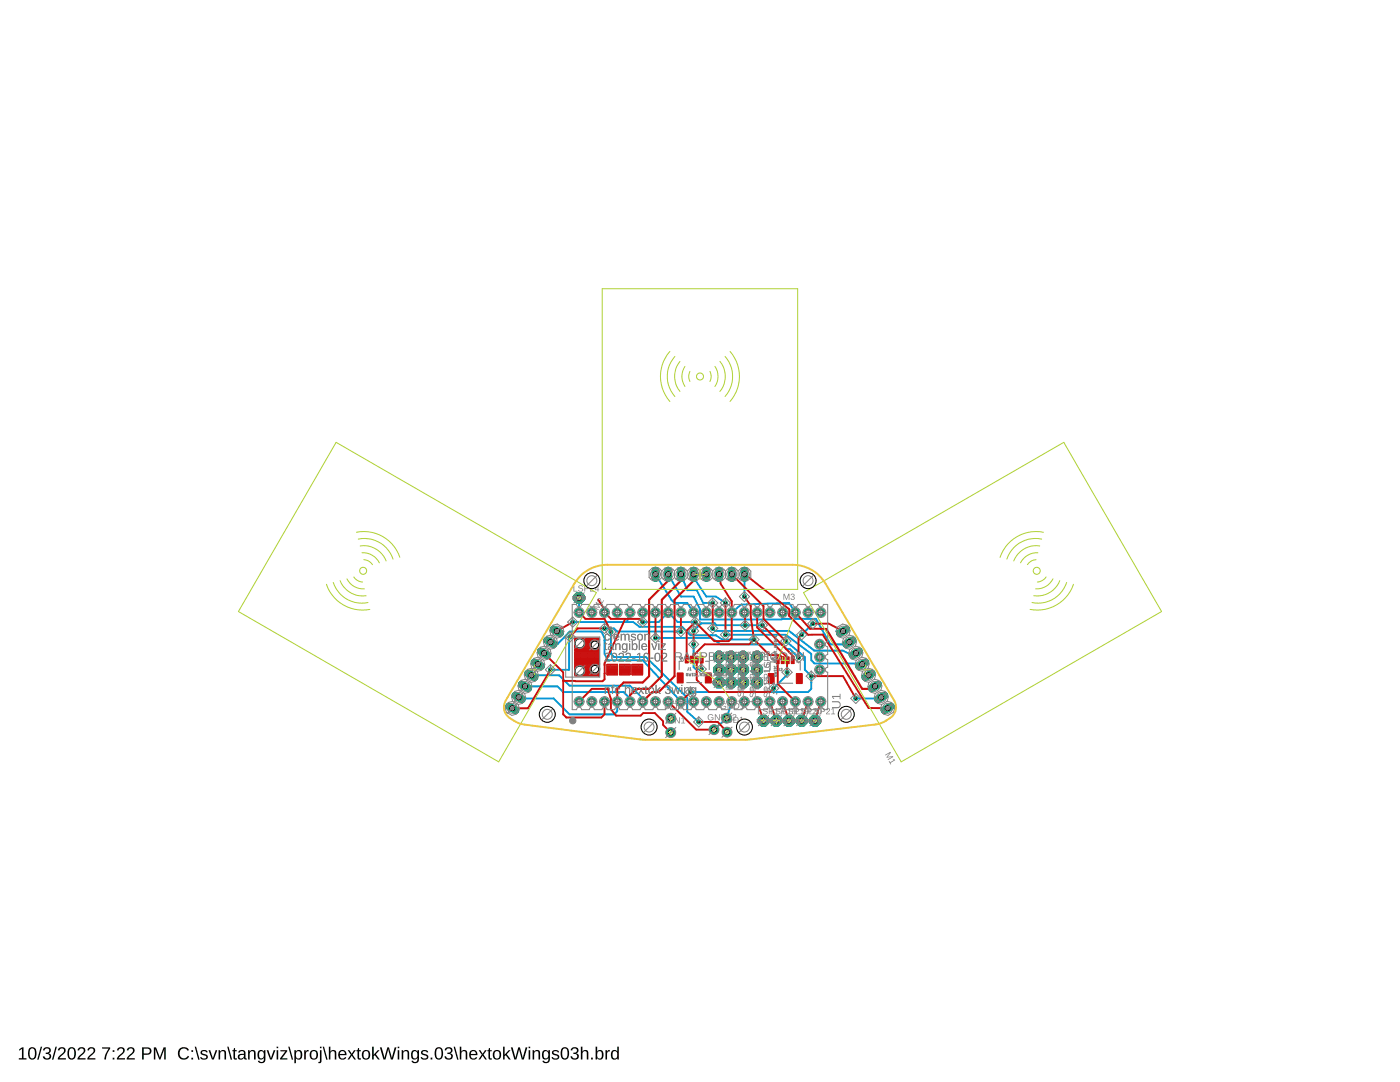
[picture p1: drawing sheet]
<svg xmlns="http://www.w3.org/2000/svg" width="279mm" height="216mm" viewBox="0 0 279 216" stroke-linecap="round" stroke-linejoin="round" font-family="sans-serif">
<path d="M3.8 209.4l.6-.4h.3v2.1h.6v.3h-1.5v-.3h.6v-1.8l-.6 .4zM6 209.1a.91 .91 0 0 1 1 .1 .91 .91 0 0 1 .3 1 .89 .89 0 0 1-.4 1.1 .89 .89 0 0 1-1.1-.2l-.2-.5v-.8zM6.1 209.3a1.65 1.65 0 0 0 .2 1.9h.1a1.12 1.12 0 0 0 .5-1.6l-.3-.4zM8.1 208.9h.3l-.7 2.5h-.3zM8.8 209.1a.74 .74 0 0 1 1-.1 .74 .74 0 0 1 .2 1l-.4 .2a.66 .66 0 0 1 .6 .7 .66 .66 0 0 1-.8 .5l-.7-.2-.2-.4h.4a.49 .49 0 0 0 .6 .4 .49 .49 0 0 0 .2-.8l-.6-.1v-.3a.47 .47 0 0 0 .7-.2 .47 .47 0 0 0-.3-.6 .47 .47 0 0 0-.6 .4h-.3zM11.1 208.9h.3l-.7 2.5h-.3zM11.8 209.1a.79 .79 0 0 1 1.2 .2 .79 .79 0 0 1-.4 1.1l-.7 .7h1.2v.3h-1.6a2.08 2.08 0 0 1 1-1.3 .48 .48 0 0 0 .1-.8 .48 .48 0 0 0-.7 .3h-.4zM13.8 209.1a.91 .91 0 0 1 1.1 .1 .91 .91 0 0 1 .2 1 .89 .89 0 0 1-.3 1.1 .89 .89 0 0 1-1.1-.2l-.2-.5v-.8zM14 209.3a1.65 1.65 0 0 0 .1 1.9h.2a1.12 1.12 0 0 0 .5-1.6l-.3-.4zM15.7 209.1a.79 .79 0 0 1 1.3 .2 .79 .79 0 0 1-.5 1.1l-.7 .7h1.3v.3h-1.6a2.08 2.08 0 0 1 1-1.3 .48 .48 0 0 0 .1-.8 .48 .48 0 0 0-.8 .3h-.3zM17.7 209.1a.79 .79 0 0 1 1.2 .2 .79 .79 0 0 1-.4 1.1l-.7 .7h1.2v.3h-1.6a2.08 2.08 0 0 1 1-1.3 .48 .48 0 0 0 .1-.8 .48 .48 0 0 0-.7 .3h-.4zM20.4 209h1.6v.2l-.7 1.4-.1 .8h-.4a3.8 3.8 0 0 1 .9-2.2h-1.3zM22.5 209.5h.3v.4h-.3zM22.5 211.1h.3v.3h-.3zM23.6 209.1a.79 .79 0 0 1 1.2 .2 .79 .79 0 0 1-.4 1.1l-.7 .7h1.2v.3h-1.6a2.08 2.08 0 0 1 1-1.3 .48 .48 0 0 0 .1-.8 .48 .48 0 0 0-.7 .3h-.4zM25.6 209.1a.79 .79 0 0 1 1.2 .2 .79 .79 0 0 1-.5 1.1l-.7 .7h1.3v.3h-1.6a2.08 2.08 0 0 1 1-1.3 .48 .48 0 0 0 .1-.8 .48 .48 0 0 0-.8 .3h-.3zM28.4 209a2.12 2.12 0 0 1 1.6 .2 .76 .76 0 0 1 .2 .8 .76 .76 0 0 1-.8 .5h-.7v.9h-.3zM28.7 209.2v1h1a.49 .49 0 0 0-.1-.9zM30.7 209h.4l.8 2.1 .7-2.1h.5v2.4h-.3v-2.1l-.8 2.1h-.2l-.8-2.1v2.1h-.3zM35.8 209.3a1.21 1.21 0 0 1 1.9 .2l-.3 .2a.87 .87 0 0 0-1.2-.4 .87 .87 0 0 0-.3 1.2 .84 .84 0 0 0 .7 .7 .84 .84 0 0 0 .9-.5l.2 .1a1.25 1.25 0 0 1-1.8 .4 1.25 1.25 0 0 1-.1-1.9zM38.2 209.5h.3v.4h-.3zM38.2 211.1h.3v.3h-.3zM38.9 208.9h.2l.7 2.5h-.2zM40.2 209.6a.85 .85 0 0 1 1.2 .4h-.2a.39 .39 0 0 0-.5-.3 .39 .39 0 0 0-.3 .5l.2 .1a.67 .67 0 0 1 .7 .2 .67 .67 0 0 1 .1 .7 .91 .91 0 0 1-1.5-.2l.3-.1a.45 .45 0 0 0 .5 .4 .45 .45 0 0 0 .4-.6h-.1a.82 .82 0 0 1-1-.8zM41.6 209.5h.4l.5 1.7 .5-1.7h.4l-.7 1.9h-.4zM43.6 209.5h.3v.4a.63 .63 0 0 1 .7-.4 .63 .63 0 0 1 .5 .7v1.2h-.3v-1.2a.45 .45 0 0 0-.5-.5 .45 .45 0 0 0-.4 .6v1.1h-.3zM45.3 208.9h.3l.7 2.5h-.3zM46.7 209.1h.2v.4h.4v.3h-.4v1.2l.1 .2h.3v.2h-.5l-.2-.1v-1.5h-.2v-.3h.2zM47.8 209.6a.74 .74 0 0 1 .7-.1 .74 .74 0 0 1 .5 .6v1l.3 .1v.2h-.4l-.2-.3a.63 .63 0 0 1-.8 .4 .63 .63 0 0 1-.4-.8 .63 .63 0 0 1 .8-.4h.4a.42 .42 0 0 0-.3-.6 .42 .42 0 0 0-.5 .3h-.4zM47.9 210.6a.39 .39 0 0 0 0 .6 .39 .39 0 0 0 .6-.2l.2-.5zM49.5 209.5h.3v.4a.63 .63 0 0 1 .7-.4 .63 .63 0 0 1 .5 .7v1.2h-.3v-1.2a.45 .45 0 0 0-.5-.5 .45 .45 0 0 0-.4 .6v1.1h-.3zM51.6 209.8a.66 .66 0 0 1 1.1 .1v-.4h.3v1.9a.79 .79 0 0 1-.7 .7 .79 .79 0 0 1-.8-.4l.3-.1 .4 .3a.59 .59 0 0 0 .5-.8 .7 .7 0 0 1-1 .3 .7 .7 0 0 1-.3-.9zM51.8 209.9a.87 .87 0 0 0 .4 1.3 .78 .78 0 0 0 .5-.7 .78 .78 0 0 0-.5-.8zM53.2 209.5h.3l.6 1.7 .5-1.7h.4l-.7 1.9h-.4zM55.2 208.9h.3v.2h-.3zM55.2 209.5h.3v1.9h-.3zM56 209.5h1.3v.3l-1 1.4h1v.2h-1.4v-.2l1-1.4h-.9zM57.5 208.9h.3l.7 2.5h-.3zM58.7 209.5h.3l.1 .3a.71 .71 0 0 1 .9-.2 .71 .71 0 0 1 .3 .9 .76 .76 0 0 1-.9 .9l-.4-.3 .1 1h-.4zM59.3 209.8a.84 .84 0 0 0 .3 1.4 .83 .83 0 0 0 0-1.4zM60.7 209.5h.3v.4l.2-.3 .4-.1v.3h-.3l-.2 .3-.1 1.3h-.3zM62 209.8a.89 .89 0 0 1 1.2-.1 .89 .89 0 0 1 .2 1.1 .89 .89 0 0 1-1.2 .6 .89 .89 0 0 1-.3-1.3zM62.3 209.8a.86 .86 0 0 0 .3 1.4 .79 .79 0 0 0 .5-.7 .79 .79 0 0 0-.5-.8zM63.9 208.9h.3v.2h-.3zM63.9 209.5h.3v2.1a.45 .45 0 0 1-.7 .5v-.2l.3-.2zM64.4 208.9h.3l.7 2.5h-.3zM65.6 208.9h.3v1a.63 .63 0 0 1 .7-.4 .63 .63 0 0 1 .5 .7v1.2h-.3v-1.2a.45 .45 0 0 0-.5-.5 .45 .45 0 0 0-.4 .6v1.1h-.3zM67.7 209.8a.85 .85 0 0 1 1-.2 .85 .85 0 0 1 .5 .9h-1.4a.54 .54 0 0 0 .4 .7 .54 .54 0 0 0 .6-.3l.3 .1a.89 .89 0 0 1-1.2 .4 .89 .89 0 0 1-.4-1.2zM68 209.9l-.2 .4h1l-.3-.5zM69.4 209.5h.3l.5 .8 .5-.8h.3l-.6 .9 .6 1h-.3l-.5-.8-.5 .8h-.3l.6-.9zM71.5 209.1h.2v.4h.3v.3h-.3v1.2l.1 .2h.2v.2h-.5l-.1-.1v-1.5h-.3v-.3h.3zM72.4 209.8a.89 .89 0 0 1 1.2-.1 .89 .89 0 0 1 .3 1.1 .89 .89 0 0 1-1.3 .6 .89 .89 0 0 1-.3-1.3zM72.8 209.8a.86 .86 0 0 0 .2 1.4 .79 .79 0 0 0 .6-.7 .79 .79 0 0 0-.5-.8zM74.3 208.9h.3v1.6l.8-1h.4l-.8 .8 .8 1.1h-.4l-.6-.8-.2 .1v.7h-.3zM75.8 209h.4l.5 2.1 .6-2.1h.3l.6 2.1 .6-2.1h.3l-.7 2.4h-.4l-.5-2.1-.6 2.1h-.4zM79.4 208.9h.3v.2h-.3zM79.4 209.5h.3v1.9h-.3zM80.2 209.5h.2l.1 .4a.63 .63 0 0 1 .7-.4 .63 .63 0 0 1 .5 .7v1.2h-.4v-1.2a.45 .45 0 0 0-.5-.5 .45 .45 0 0 0-.3 .6v1.1h-.3zM82.2 209.8a.66 .66 0 0 1 1.1 .1v-.4h.3v1.9a.79 .79 0 0 1-.6 .7 .79 .79 0 0 1-.9-.4l.3-.1 .4 .3a.59 .59 0 0 0 .5-.8 .7 .7 0 0 1-.9 .3 .7 .7 0 0 1-.4-.9zM82.5 209.9a.87 .87 0 0 0 .3 1.3 .78 .78 0 0 0 .5-.7 .78 .78 0 0 0-.5-.8zM84.2 209.6a.85 .85 0 0 1 1.3 .4h-.3a.39 .39 0 0 0-.5-.3 .39 .39 0 0 0-.3 .5l.2 .1a.67 .67 0 0 1 .7 .2 .67 .67 0 0 1 .1 .7 .91 .91 0 0 1-1.5-.2l.3-.1a.45 .45 0 0 0 .6 .4 .45 .45 0 0 0 .3-.6h-.1a.82 .82 0 0 1-1-.8zM85.9 211h.4v.4h-.4zM87.1 209.1a.91 .91 0 0 1 1.1 .1 .91 .91 0 0 1 .2 1 .89 .89 0 0 1-.3 1.1 .89 .89 0 0 1-1.2-.2l-.1-.5v-.8zM87.3 209.3a1.65 1.65 0 0 0 .1 1.9h.2a1.12 1.12 0 0 0 .5-1.6l-.3-.4zM89 209.1a.74 .74 0 0 1 1-.1 .74 .74 0 0 1 .2 1l-.4 .2a.66 .66 0 0 1 .6 .7 .66 .66 0 0 1-.8 .5l-.8-.2-.1-.4h.3a.49 .49 0 0 0 .7 .4 .49 .49 0 0 0 .2-.8l-.6-.1v-.3a.47 .47 0 0 0 .7-.2 .47 .47 0 0 0-.4-.6 .47 .47 0 0 0-.5 .4h-.4zM90.5 208.9h.3l.7 2.5h-.3zM91.8 208.9h.3v1a.63 .63 0 0 1 .7-.4 .63 .63 0 0 1 .4 .7v1.2h-.3v-1.2a.45 .45 0 0 0-.4-.5 .45 .45 0 0 0-.4 .6v1.1h-.3zM93.8 209.8a.85 .85 0 0 1 1.1-.2 .85 .85 0 0 1 .4 .9h-1.3a.54 .54 0 0 0 .3 .7 .54 .54 0 0 0 .7-.3l.2 .1a.89 .89 0 0 1-1.1 .4 .89 .89 0 0 1-.4-1.2zM94.1 209.9l-.1 .4h1l-.3-.5zM95.5 209.5h.4l.4 .8 .5-.8h.3l-.6 .9 .7 1h-.4l-.5-.8-.5 .8h-.3l.6-.9zM97.6 209.1h.2v.4h.3v.3h-.3v1.2l.1 .2h.3v.2h-.6l-.1-.1v-1.5h-.2v-.3h.2zM98.6 209.8a.89 .89 0 0 1 1.1-.1 .89 .89 0 0 1 .3 1.1 .89 .89 0 0 1-1.2 .6 .89 .89 0 0 1-.4-1.3zM98.9 209.8a.86 .86 0 0 0 .3 1.4 .79 .79 0 0 0 .5-.7 .79 .79 0 0 0-.5-.8zM100.4 208.9h.3v1.6l.8-1h.4l-.8 .8 .8 1.1h-.3l-.7-.8-.2 .1v.7h-.3zM101.9 209h.4l.6 2.1 .5-2.1h.4l.5 2.1 .6-2.1h.4l-.8 2.4h-.4l-.5-2.1-.5 2.1h-.4zM105.5 208.9h.3v.2h-.3zM105.5 209.5h.3v1.9h-.3zM106.3 209.5h.3v.4a.63 .63 0 0 1 .7-.4 .63 .63 0 0 1 .5 .7v1.2h-.3v-1.2a.45 .45 0 0 0-.5-.5 .45 .45 0 0 0-.4 .6v1.1h-.3zM108.3 209.8a.66 .66 0 0 1 1.1 .1l.1-.4h.3l-.1 1.9a.79 .79 0 0 1-.6 .7 .79 .79 0 0 1-.9-.4l.4-.1 .4 .3a.59 .59 0 0 0 .4-.8 .7 .7 0 0 1-.9 .3 .7 .7 0 0 1-.3-.9zM108.6 209.9a.87 .87 0 0 0 .3 1.3 .78 .78 0 0 0 .5-.7 .78 .78 0 0 0-.5-.8zM110.3 209.6a.85 .85 0 0 1 1.3 .4h-.3a.39 .39 0 0 0-.5-.3 .39 .39 0 0 0-.3 .5l.2 .1a.67 .67 0 0 1 .7 .2 .67 .67 0 0 1 .1 .7 .91 .91 0 0 1-1.4-.2l.3-.1a.45 .45 0 0 0 .5 .4 .45 .45 0 0 0 .3-.6h-.1a.82 .82 0 0 1-.9-.8zM112.3 209.1a.91 .91 0 0 1 1 .1 .91 .91 0 0 1 .3 1 .89 .89 0 0 1-.4 1.1 .89 .89 0 0 1-1.1-.2l-.2-.5v-.8zM112.4 209.3a1.65 1.65 0 0 0 .2 1.9h.1a1.12 1.12 0 0 0 .5-1.6l-.3-.4zM114.1 209.1a.74 .74 0 0 1 1-.1 .74 .74 0 0 1 .2 1l-.4 .2a.66 .66 0 0 1 .6 .7 .66 .66 0 0 1-.8 .5l-.7-.2-.2-.4h.4a.49 .49 0 0 0 .6 .4 .49 .49 0 0 0 .2-.8l-.6-.1v-.3a.47 .47 0 0 0 .7-.2 .47 .47 0 0 0-.3-.6 .47 .47 0 0 0-.6 .4h-.3zM115.9 208.9h.3v1a.63 .63 0 0 1 .7-.4 .63 .63 0 0 1 .5 .7v1.2h-.3v-1.2a.45 .45 0 0 0-.5-.5 .45 .45 0 0 0-.4 .6v1.1h-.3zM118 211h.3v.4h-.3zM118.9 208.9h.3v.9a.71 .71 0 0 1 .9-.2 .71 .71 0 0 1 .3 .9 .76 .76 0 0 1-.8 .9l-.4-.3v.3h-.3zM119.4 209.8a.84 .84 0 0 0 .3 1.4 .83 .83 0 0 0 0-1.4zM120.8 209.5h.3v.4l.2-.3 .4-.1v.3h-.3l-.2 .3-.1 1.3h-.3zM122.1 209.8a.67 .67 0 0 1 1.1 0v-.9h.3v2.5h-.3v-.3a.71 .71 0 0 1-.9 .3 .71 .71 0 0 1-.4-.9zM122.3 209.9a.91 .91 0 0 0 .4 1.3 .79 .79 0 0 0 .5-.7 .79 .79 0 0 0-.5-.8z" fill="#000"/>
<g fill="#808080">
<path d="M120.8 128.1h.1v.3h.3v.1h-.3v.9l.1 .1h.2v.2l-.5-.1v-1.1h-.1v-.1h.1zM121.5 128.5l.1-.1a.52 .52 0 0 1 .8 .4v.7l.2 .2h-.3l-.1-.2a.45 .45 0 0 1-.6 .3 .45 .45 0 0 1-.3-.6 .45 .45 0 0 1 .6-.3h.3a.3 .3 0 0 0-.2-.4 .3 .3 0 0 0-.4 .2h-.2zM121.6 129.3a.32 .32 0 0 0 .6 0 .32 .32 0 0 0-.6 0zM122.8 128.4h.2v.2a.44 .44 0 0 1 .5-.2 .44 .44 0 0 1 .3 .4v.9h-.2v-.8a.32 .32 0 0 0-.3-.4 .32 .32 0 0 0-.3 .4v.8h-.2zM124.2 128.5l.4-.1 .4 .2v-.2h.2v1.3a.56 .56 0 0 1-.4 .5 .56 .56 0 0 1-.7-.3l.6 .2a.41 .41 0 0 0 .3-.6 .49 .49 0 0 1-.7 .2 .49 .49 0 0 1-.2-.6zM124.4 128.7l-.1 .6a.38 .38 0 0 0 .6 .2 .38 .38 0 0 0 .1-.6l-.3-.4zM125.5 127.9h.3v.2h-.3zM125.5 128.4h.3v1.3h-.3zM126.1 127.9h.2v.7a.5 .5 0 0 1 .7-.2 .5 .5 0 0 1 .2 .6 .54 .54 0 0 1-.6 .7l-.3-.2v.2h-.2zM126.4 128.7l-.1 .6 .2 .2a.49 .49 0 0 0 .5-.4 .49 .49 0 0 0-.5-.5zM127.5 127.9h.2v1.8h-.2zM128.1 128.5a.6 .6 0 0 1 .8-.1 .6 .6 0 0 1 .3 .7h-1a.38 .38 0 0 0 .3 .4 .38 .38 0 0 0 .4-.1h.2a.67 .67 0 0 1-1 .1 .67 .67 0 0 1 0-1zM128.3 128.6l-.1 .3h.7l-.2-.3zM130 128.4h.2l.4 1.1 .4-1.1h.2l-.5 1.3h-.3zM131.4 127.9h.2v.2h-.2zM131.4 128.4h.2v1.3h-.2zM131.9 128.4h1l-.8 1.1h.8v.2h-1l.7-1.1h-.7z"/>
<path d="M120.8 130.4a.55 .55 0 0 1 .9 .1 .55 .55 0 0 1-.3 .8l-.5 .5h.9v.2h-1.2l.1-.3 .5-.5a.37 .37 0 0 0 .3-.5 .37 .37 0 0 0-.6-.1v.1h-.2zM122.3 130.3a.64 .64 0 0 1 .7 .1 .64 .64 0 0 1 .2 .7 .64 .64 0 0 1-.6 .9 .64 .64 0 0 1-.6-.9zM122.4 130.5a.97 .97 0 0 0 .2 1.3 .86 .86 0 0 0 0-1.4zM123.6 130.4a.55 .55 0 0 1 .9 .1 .55 .55 0 0 1-.3 .8l-.5 .5h.9v.2h-1.2l.1-.3 .5-.5a.37 .37 0 0 0 .3-.5 .37 .37 0 0 0-.6-.1v.1h-.3zM125 130.4a.55 .55 0 0 1 .8 .1 .55 .55 0 0 1-.3 .8l-.4 .5h.8v.2h-1.1l.1-.3 .4-.5a.37 .37 0 0 0 .4-.5 .37 .37 0 0 0-.6-.1l-.1 .1h-.2zM126.2 131.2h.6v.2h-.6zM127.1 130.6l.7-.3v1.5h.4v.2h-1.1v-.2h.4v-1.3l-.4 .3zM128.7 130.3a.64 .64 0 0 1 .7 .1 .64 .64 0 0 1 .2 .7 .64 .64 0 0 1-.6 .9 .64 .64 0 0 1-.6-.9zM128.8 130.5a.97 .97 0 0 0 .2 1.3 .86 .86 0 0 0 0-1.4zM129.8 131.2h.6v.2h-.6zM130.9 130.3a.64 .64 0 0 1 .7 .1 .64 .64 0 0 1 .2 .7 .64 .64 0 0 1-.6 .9 .64 .64 0 0 1-.6-.9zM131 130.5a.97 .97 0 0 0 .2 1.3 .86 .86 0 0 0 0-1.4zM132.2 130.4a.55 .55 0 0 1 .9 .1 .55 .55 0 0 1-.3 .8l-.5 .5h.9v.2h-1.2l.1-.3 .5-.5a.37 .37 0 0 0 .3-.5 .37 .37 0 0 0-.6-.1v.1h-.3z"/>
<path d="M120.7 137.1h.2v.3a.44 .44 0 0 1 .5-.3 .44 .44 0 0 1 .3 .5v.9h-.2v-.9a.32 .32 0 0 0-.3-.3 .32 .32 0 0 0-.3 .4v.8h-.2zM122.2 136.7h.4v.1l-.2 .1-.1 .2h.3v.2h-.3v1.2h-.2v-1.2h-.2v-.2h.2zM122.9 137.3l.6-.1 .3 .3h-.3l-.1-.2a.5 .5 0 0 0-.5 .5 .5 .5 0 0 0 .5 .5l.2-.2h.2a.58 .58 0 0 1-.8 .3 .58 .58 0 0 1-.3-.8zM124.7 136.7h.2v.7a.44 .44 0 0 1 .5-.3 .44 .44 0 0 1 .4 .5v.9h-.3v-.9a.32 .32 0 0 0-.3-.3 .32 .32 0 0 0-.3 .4v.8h-.2zM126.2 137.3a.6 .6 0 0 1 .7-.1 .6 .6 0 0 1 .3 .7h-.9a.38 .38 0 0 0 .2 .4 .38 .38 0 0 0 .5-.2l.2 .1a.67 .67 0 0 1-1 .1 .67 .67 0 0 1 0-1zM126.4 137.4l-.1 .3h.7l-.2-.4zM127.4 137.1h.2l.3 .6 .4-.6h.2l-.4 .7 .4 .7h-.2l-.4-.6-.3 .6h-.3l.5-.7zM128.8 136.9h.2v.2h.2v.2h-.2v.8l.1 .2h.1v.2l-.4-.1v-1.1h-.2v-.2h.2zM129.5 137.3a.64 .64 0 0 1 .9 .1 .64 .64 0 0 1-.1 .9 .64 .64 0 0 1-.9-.1v-.4zM129.7 137.4l-.1 .4a.4 .4 0 0 0 .3 .5 .49 .49 0 0 0 .5-.6 .49 .49 0 0 0-.7-.3zM130.8 136.7h.2v1.1l.6-.7h.3l-.6 .6 .6 .8h-.3l-.4-.6-.2 .1v.5h-.2zM132.9 136.8a.5 .5 0 0 1 .7 0 .5 .5 0 0 1 0 .7l-.1 .1a.51 .51 0 0 1 .3 .7 .51 .51 0 0 1-.8 .1l-.3-.4h.2a.35 .35 0 0 0 .5 .3 .35 .35 0 0 0 .1-.5l-.4-.1v-.2a.33 .33 0 0 0 .5-.2 .33 .33 0 0 0-.3-.4 .33 .33 0 0 0-.4 .3h-.2zM134 137.1h.2l.3 1.2 .3-1.2h.2l.3 1.2 .3-1.2h.2l-.4 1.4h-.2l-.3-1.2-.3 1.2h-.3zM136 136.7h.2v.2h-.2zM136 137.1h.2v1.4h-.2zM136.5 137.1h.2v.3a.44 .44 0 0 1 .5-.3 .44 .44 0 0 1 .4 .5v.9h-.3v-.9a.32 .32 0 0 0-.3-.3 .32 .32 0 0 0-.3 .4v.8h-.2zM138 137.3l.3-.2 .4 .3 .1-.3h.2v1.3a.56 .56 0 0 1-.5 .6 .56 .56 0 0 1-.6-.3l.5 .1a.41 .41 0 0 0 .3-.6 .49 .49 0 0 1-.6 .2 .49 .49 0 0 1-.3-.6zM138.1 137.4v.6a.38 .38 0 0 0 .5 .2 .38 .38 0 0 0 .1-.5l-.2-.4z"/>
<path d="M120.8 126.6l.6-.1 .3 .4h-.2l-.2-.3a.5 .5 0 0 0-.4 .5 .5 .5 0 0 0 .4 .5l.2-.2h.2a.58 .58 0 0 1-.8 .4 .58 .58 0 0 1-.3-.9zM121.9 126h.3v1.8h-.3zM122.6 126.6a.6 .6 0 0 1 .7-.1 .6 .6 0 0 1 .3 .7h-.9a.38 .38 0 0 0 .2 .4 .38 .38 0 0 0 .5-.1h.2a.67 .67 0 0 1-1 .1 .67 .67 0 0 1 0-1zM122.8 126.7l-.1 .3h.7l-.2-.4zM123.9 126.5h.2v.2a.41 .41 0 0 1 .4-.2 .41 .41 0 0 1 .3 .2 .41 .41 0 0 1 .5-.2 .41 .41 0 0 1 .3 .4v.9h-.2v-1l-.2-.2-.3 .3v.9h-.3v-1l-.1-.2-.2 .1-.2 .2v.9h-.2zM126 126.6l.6-.1 .3 .3h-.2a.28 .28 0 0 0-.3-.2 .28 .28 0 0 0-.2 .3l.4 .2a.37 .37 0 0 1 .4 .3 .37 .37 0 0 1-.4 .4l-.6-.1-.1-.2h.2a.32 .32 0 0 0 .3 .2 .32 .32 0 0 0 .3-.4h-.1a.48 .48 0 0 1-.5-.2 .48 .48 0 0 1-.1-.5zM127.3 126.6a.64 .64 0 0 1 .9 .1 .64 .64 0 0 1-.1 .9 .64 .64 0 0 1-.9-.1l-.1-.4zM127.5 126.7l-.1 .4a.4 .4 0 0 0 .3 .6 .49 .49 0 0 0 .4-.7 .49 .49 0 0 0-.6-.3zM128.6 126.5h.2v.2a.44 .44 0 0 1 .5-.2 .44 .44 0 0 1 .4 .4v.9h-.3v-.8a.32 .32 0 0 0-.3-.4 .32 .32 0 0 0-.3 .4v.8h-.2z"/>
</g>
<g fill="none" stroke="#0696d7" stroke-width=".38">
<path d="M115.6 119.3v2.9M130.8 114.6l3.2 5.1 .6 .6h2.6l1.2 1.9M133.3 114.6l2.6 4.4h2.5l1.3 2.6v1.9l.1 .1 23.1-.1 2.8 5.1h3.2l.6-.5M135.9 114.6l1.3 3.2h1.9l1.2 2.5h1.9M138.4 114.6v.6l2.6 3.8h1.9l1.9 1.3M148.6 114.6v4.4M103.5 139.1l.2 .3h6.8l3.2 3.1h8.9l.6-.6v-1.9M104.8 136.9h6.5l1.1 1.2h12.1l1.2 1.3v.6M106 134.7h5.6l2.1 2.1h12l2.6 2.6v.6M109.9 128.1l1.5 .3 2.3-2.4h6.3l.6 1.3v3.2l.7 1.2h7l7.6 8.3M113.7 127.1l-.1 .4v6.1h-3.7M114.3 124.1h12.1l1.2 1h8.5l1.7 1.7h5.1"/>
<path d="M120.6 125.4h2l.6 .6h12.7M121.9 126.1v4.4l.7 .6h6.3l8.3 8.1v2.8l2.2 2.1M125.7 122.2l-.6 1.9M128.3 124.1h3.1l1.9-1.9 2 1.9h3.4M130.8 127.3h11.1l1.9 1.3h12.3l.9 .9h.6l1.8 1.7M138.4 128.6v4.5l.4 .4h1.2M142.2 125.4l.5 .5h14.8l5 3.9h5.8l1.2 .7 1.3-.2M142.9 126.8h.1M142.9 126.8l1.2 .8h6.4M144.8 126.7h12l5.1 3.8v1.2l.6 .7h8.9l.7 .1M146 122.2l1.9-1.6 9.6-.3 1.2 1.9M152.1 124.8h-9.1l-.4-.4h-2.6l-1.6 1.5"/>
<path d="M156.8 127.9l3.8 3.2v2.5l1.3 1.3v2.6l-.6 .6h-23.5M157.1 134.2h.1v.3l-2.8 2.8M161.9 136.2h.1M162.2 124.4l-2.2 2.3M175.9 139.1l-.7 .3h-4.4M144.8 146.1h.3M144.8 143l.2 .3M145 143.3l-2.5 2.3v-.3M146 140.3v-.3l-1 3.3"/>
</g>
<path d="M166.9 125.9h1.4" fill="none" stroke="#0696d7" stroke-width=".42"/>
<circle cx="133.9" cy="146.2" r=".89" fill="#0dab76" stroke="#0dab76" stroke-width=".2"/>
<circle cx="133.9" cy="146.2" r=".51" fill="#fff" stroke="#000" stroke-width=".2"/>
<circle cx="133.9" cy="143.3" r=".89" fill="#0dab76" stroke="#0dab76" stroke-width=".2"/>
<circle cx="133.9" cy="143.3" r=".51" fill="#fff" stroke="#000" stroke-width=".2"/>
<circle cx="145" cy="143.3" r=".89" fill="#0dab76" stroke="#0dab76" stroke-width=".2"/>
<circle cx="145" cy="143.3" r=".51" fill="#fff" stroke="#000" stroke-width=".2"/>
<circle cx="142.5" cy="145.6" r=".89" fill="#0dab76" stroke="#0dab76" stroke-width=".2"/>
<circle cx="142.5" cy="145.6" r=".51" fill="#fff" stroke="#000" stroke-width=".2"/>
<path d="M177.8 140.9l-1.3 .8" fill="none" stroke="#0dab76" stroke-width="1.5"/>
<circle cx="177.1" cy="141.3" r=".51" fill="#fff" stroke="#000" stroke-width=".2"/>
<path d="M176.5 138.8l-1.3 .7" fill="none" stroke="#0dab76" stroke-width="1.5"/>
<circle cx="175.9" cy="139.1" r=".51" fill="#fff" stroke="#000" stroke-width=".2"/>
<path d="M175.3 136.6l-1.4 .7" fill="none" stroke="#0dab76" stroke-width="1.5"/>
<circle cx="174.6" cy="136.9" r=".51" fill="#fff" stroke="#000" stroke-width=".2"/>
<path d="M174 134.4l-1.3 .7" fill="none" stroke="#0dab76" stroke-width="1.5"/>
<circle cx="173.3" cy="134.7" r=".51" fill="#fff" stroke="#000" stroke-width=".2"/>
<path d="M172.7 132.2l-1.3 .7" fill="none" stroke="#0dab76" stroke-width="1.5"/>
<circle cx="172.1" cy="132.5" r=".51" fill="#fff" stroke="#000" stroke-width=".2"/>
<path d="M171.4 130l-1.3 .7" fill="none" stroke="#0dab76" stroke-width="1.5"/>
<circle cx="170.8" cy="130.3" r=".51" fill="#fff" stroke="#000" stroke-width=".2"/>
<path d="M170.2 127.8l-1.3 .7" fill="none" stroke="#0dab76" stroke-width="1.5"/>
<circle cx="169.5" cy="128.1" r=".51" fill="#fff" stroke="#000" stroke-width=".2"/>
<path d="M168.9 125.6l-1.3 .7" fill="none" stroke="#0dab76" stroke-width="1.5"/>
<circle cx="168.3" cy="125.9" r=".51" fill="#fff" stroke="#000" stroke-width=".2"/>
<path d="M110.5 125.6l1.3 .7" fill="none" stroke="#0dab76" stroke-width="1.5"/>
<circle cx="111.1" cy="125.9" r=".51" fill="#fff" stroke="#000" stroke-width=".2"/>
<path d="M109.2 127.8l1.3 .7" fill="none" stroke="#0dab76" stroke-width="1.5"/>
<circle cx="109.9" cy="128.1" r=".51" fill="#fff" stroke="#000" stroke-width=".2"/>
<path d="M107.9 130l1.3 .7" fill="none" stroke="#0dab76" stroke-width="1.5"/>
<circle cx="108.6" cy="130.3" r=".51" fill="#fff" stroke="#000" stroke-width=".2"/>
<path d="M106.7 132.2l1.3 .7" fill="none" stroke="#0dab76" stroke-width="1.5"/>
<circle cx="107.3" cy="132.5" r=".51" fill="#fff" stroke="#000" stroke-width=".2"/>
<path d="M105.4 134.4l1.3 .7" fill="none" stroke="#0dab76" stroke-width="1.5"/>
<circle cx="106" cy="134.7" r=".51" fill="#fff" stroke="#000" stroke-width=".2"/>
<path d="M104.1 136.6l1.3 .7" fill="none" stroke="#0dab76" stroke-width="1.5"/>
<circle cx="104.8" cy="136.9" r=".51" fill="#fff" stroke="#000" stroke-width=".2"/>
<path d="M102.8 138.8l1.4 .7" fill="none" stroke="#0dab76" stroke-width="1.5"/>
<circle cx="103.5" cy="139.1" r=".51" fill="#fff" stroke="#000" stroke-width=".2"/>
<path d="M101.6 140.9l1.3 .8" fill="none" stroke="#0dab76" stroke-width="1.5"/>
<circle cx="102.2" cy="141.3" r=".51" fill="#fff" stroke="#000" stroke-width=".2"/>
<path d="M148.6 113.8v1.6" fill="none" stroke="#0dab76" stroke-width="1.5"/>
<circle cx="148.6" cy="114.6" r=".51" fill="#fff" stroke="#000" stroke-width=".2"/>
<path d="M146 113.8v1.6" fill="none" stroke="#0dab76" stroke-width="1.5"/>
<circle cx="146" cy="114.6" r=".51" fill="#fff" stroke="#000" stroke-width=".2"/>
<path d="M143.5 113.8v1.6" fill="none" stroke="#0dab76" stroke-width="1.5"/>
<circle cx="143.5" cy="114.6" r=".51" fill="#fff" stroke="#000" stroke-width=".2"/>
<path d="M141 113.8v1.6" fill="none" stroke="#0dab76" stroke-width="1.5"/>
<circle cx="141" cy="114.6" r=".51" fill="#fff" stroke="#000" stroke-width=".2"/>
<path d="M138.4 113.8v1.6" fill="none" stroke="#0dab76" stroke-width="1.5"/>
<circle cx="138.4" cy="114.6" r=".51" fill="#fff" stroke="#000" stroke-width=".2"/>
<path d="M135.9 113.8v1.6" fill="none" stroke="#0dab76" stroke-width="1.5"/>
<circle cx="135.9" cy="114.6" r=".51" fill="#fff" stroke="#000" stroke-width=".2"/>
<path d="M133.3 113.8v1.6" fill="none" stroke="#0dab76" stroke-width="1.5"/>
<circle cx="133.3" cy="114.6" r=".51" fill="#fff" stroke="#000" stroke-width=".2"/>
<path d="M130.8 113.8v1.6" fill="none" stroke="#0dab76" stroke-width="1.5"/>
<circle cx="130.8" cy="114.6" r=".51" fill="#fff" stroke="#000" stroke-width=".2"/>
<circle cx="115.6" cy="140" r=".76" fill="#0dab76" stroke="#0dab76" stroke-width=".2"/>
<circle cx="115.6" cy="140" r=".51" fill="#fff" stroke="#000" stroke-width=".2"/>
<circle cx="118.1" cy="140" r=".76" fill="#0dab76" stroke="#0dab76" stroke-width=".2"/>
<circle cx="118.1" cy="140" r=".51" fill="#fff" stroke="#000" stroke-width=".2"/>
<circle cx="130.8" cy="140" r=".76" fill="#0dab76" stroke="#0dab76" stroke-width=".2"/>
<circle cx="130.8" cy="140" r=".51" fill="#fff" stroke="#000" stroke-width=".2"/>
<circle cx="133.3" cy="140" r=".76" fill="#0dab76" stroke="#0dab76" stroke-width=".2"/>
<circle cx="133.3" cy="140" r=".51" fill="#fff" stroke="#000" stroke-width=".2"/>
<circle cx="120.6" cy="140" r=".76" fill="#0dab76" stroke="#0dab76" stroke-width=".2"/>
<circle cx="120.6" cy="140" r=".51" fill="#fff" stroke="#000" stroke-width=".2"/>
<circle cx="123.2" cy="140" r=".76" fill="#0dab76" stroke="#0dab76" stroke-width=".2"/>
<circle cx="123.2" cy="140" r=".51" fill="#fff" stroke="#000" stroke-width=".2"/>
<circle cx="128.3" cy="140" r=".76" fill="#0dab76" stroke="#0dab76" stroke-width=".2"/>
<circle cx="128.3" cy="140" r=".51" fill="#fff" stroke="#000" stroke-width=".2"/>
<circle cx="125.7" cy="140" r=".76" fill="#0dab76" stroke="#0dab76" stroke-width=".2"/>
<circle cx="125.7" cy="140" r=".51" fill="#fff" stroke="#000" stroke-width=".2"/>
<circle cx="135.9" cy="140" r=".76" fill="#0dab76" stroke="#0dab76" stroke-width=".2"/>
<circle cx="135.9" cy="140" r=".51" fill="#fff" stroke="#000" stroke-width=".2"/>
<circle cx="138.4" cy="140" r=".76" fill="#0dab76" stroke="#0dab76" stroke-width=".2"/>
<circle cx="138.4" cy="140" r=".51" fill="#fff" stroke="#000" stroke-width=".2"/>
<circle cx="141" cy="140" r=".76" fill="#0dab76" stroke="#0dab76" stroke-width=".2"/>
<circle cx="141" cy="140" r=".51" fill="#fff" stroke="#000" stroke-width=".2"/>
<circle cx="143.5" cy="140" r=".76" fill="#0dab76" stroke="#0dab76" stroke-width=".2"/>
<circle cx="143.5" cy="140" r=".51" fill="#fff" stroke="#000" stroke-width=".2"/>
<circle cx="146" cy="140" r=".76" fill="#0dab76" stroke="#0dab76" stroke-width=".2"/>
<circle cx="146" cy="140" r=".51" fill="#fff" stroke="#000" stroke-width=".2"/>
<circle cx="148.6" cy="140" r=".76" fill="#0dab76" stroke="#0dab76" stroke-width=".2"/>
<circle cx="148.6" cy="140" r=".51" fill="#fff" stroke="#000" stroke-width=".2"/>
<circle cx="151.1" cy="140" r=".76" fill="#0dab76" stroke="#0dab76" stroke-width=".2"/>
<circle cx="151.1" cy="140" r=".51" fill="#fff" stroke="#000" stroke-width=".2"/>
<circle cx="153.6" cy="140" r=".76" fill="#0dab76" stroke="#0dab76" stroke-width=".2"/>
<circle cx="153.6" cy="140" r=".51" fill="#fff" stroke="#000" stroke-width=".2"/>
<circle cx="156.2" cy="140" r=".76" fill="#0dab76" stroke="#0dab76" stroke-width=".2"/>
<circle cx="156.2" cy="140" r=".51" fill="#fff" stroke="#000" stroke-width=".2"/>
<circle cx="158.7" cy="140" r=".76" fill="#0dab76" stroke="#0dab76" stroke-width=".2"/>
<circle cx="158.7" cy="140" r=".51" fill="#fff" stroke="#000" stroke-width=".2"/>
<circle cx="161.3" cy="140" r=".76" fill="#0dab76" stroke="#0dab76" stroke-width=".2"/>
<circle cx="161.3" cy="140" r=".51" fill="#fff" stroke="#000" stroke-width=".2"/>
<circle cx="163.8" cy="140" r=".76" fill="#0dab76" stroke="#0dab76" stroke-width=".2"/>
<circle cx="163.8" cy="140" r=".51" fill="#fff" stroke="#000" stroke-width=".2"/>
<circle cx="163.8" cy="122.2" r=".76" fill="#0dab76" stroke="#0dab76" stroke-width=".2"/>
<circle cx="163.8" cy="122.2" r=".51" fill="#fff" stroke="#000" stroke-width=".2"/>
<circle cx="161.3" cy="122.2" r=".76" fill="#0dab76" stroke="#0dab76" stroke-width=".2"/>
<circle cx="161.3" cy="122.2" r=".51" fill="#fff" stroke="#000" stroke-width=".2"/>
<circle cx="158.7" cy="122.2" r=".76" fill="#0dab76" stroke="#0dab76" stroke-width=".2"/>
<circle cx="158.7" cy="122.2" r=".51" fill="#fff" stroke="#000" stroke-width=".2"/>
<circle cx="156.2" cy="122.2" r=".76" fill="#0dab76" stroke="#0dab76" stroke-width=".2"/>
<circle cx="156.2" cy="122.2" r=".51" fill="#fff" stroke="#000" stroke-width=".2"/>
<circle cx="153.6" cy="122.2" r=".76" fill="#0dab76" stroke="#0dab76" stroke-width=".2"/>
<circle cx="153.6" cy="122.2" r=".51" fill="#fff" stroke="#000" stroke-width=".2"/>
<circle cx="151.1" cy="122.2" r=".76" fill="#0dab76" stroke="#0dab76" stroke-width=".2"/>
<circle cx="151.1" cy="122.2" r=".51" fill="#fff" stroke="#000" stroke-width=".2"/>
<circle cx="148.6" cy="122.2" r=".76" fill="#0dab76" stroke="#0dab76" stroke-width=".2"/>
<circle cx="148.6" cy="122.2" r=".51" fill="#fff" stroke="#000" stroke-width=".2"/>
<circle cx="146" cy="122.2" r=".76" fill="#0dab76" stroke="#0dab76" stroke-width=".2"/>
<circle cx="146" cy="122.2" r=".51" fill="#fff" stroke="#000" stroke-width=".2"/>
<circle cx="143.5" cy="122.2" r=".76" fill="#0dab76" stroke="#0dab76" stroke-width=".2"/>
<circle cx="143.5" cy="122.2" r=".51" fill="#fff" stroke="#000" stroke-width=".2"/>
<circle cx="141" cy="122.2" r=".76" fill="#0dab76" stroke="#0dab76" stroke-width=".2"/>
<circle cx="141" cy="122.2" r=".51" fill="#fff" stroke="#000" stroke-width=".2"/>
<circle cx="138.4" cy="122.2" r=".76" fill="#0dab76" stroke="#0dab76" stroke-width=".2"/>
<circle cx="138.4" cy="122.2" r=".51" fill="#fff" stroke="#000" stroke-width=".2"/>
<circle cx="135.9" cy="122.2" r=".76" fill="#0dab76" stroke="#0dab76" stroke-width=".2"/>
<circle cx="135.9" cy="122.2" r=".51" fill="#fff" stroke="#000" stroke-width=".2"/>
<circle cx="133.3" cy="122.2" r=".76" fill="#0dab76" stroke="#0dab76" stroke-width=".2"/>
<circle cx="133.3" cy="122.2" r=".51" fill="#fff" stroke="#000" stroke-width=".2"/>
<circle cx="130.8" cy="122.2" r=".76" fill="#0dab76" stroke="#0dab76" stroke-width=".2"/>
<circle cx="130.8" cy="122.2" r=".51" fill="#fff" stroke="#000" stroke-width=".2"/>
<circle cx="128.3" cy="122.2" r=".76" fill="#0dab76" stroke="#0dab76" stroke-width=".2"/>
<circle cx="128.3" cy="122.2" r=".51" fill="#fff" stroke="#000" stroke-width=".2"/>
<circle cx="125.7" cy="122.2" r=".76" fill="#0dab76" stroke="#0dab76" stroke-width=".2"/>
<circle cx="125.7" cy="122.2" r=".51" fill="#fff" stroke="#000" stroke-width=".2"/>
<circle cx="123.2" cy="122.2" r=".76" fill="#0dab76" stroke="#0dab76" stroke-width=".2"/>
<circle cx="123.2" cy="122.2" r=".51" fill="#fff" stroke="#000" stroke-width=".2"/>
<circle cx="120.6" cy="122.2" r=".76" fill="#0dab76" stroke="#0dab76" stroke-width=".2"/>
<circle cx="120.6" cy="122.2" r=".51" fill="#fff" stroke="#000" stroke-width=".2"/>
<circle cx="118.1" cy="122.2" r=".76" fill="#0dab76" stroke="#0dab76" stroke-width=".2"/>
<circle cx="118.1" cy="122.2" r=".51" fill="#fff" stroke="#000" stroke-width=".2"/>
<circle cx="115.6" cy="122.2" r=".76" fill="#0dab76" stroke="#0dab76" stroke-width=".2"/>
<circle cx="115.6" cy="122.2" r=".51" fill="#fff" stroke="#000" stroke-width=".2"/>
<circle cx="163.6" cy="133.6" r=".76" fill="#0dab76" stroke="#0dab76" stroke-width=".2"/>
<circle cx="163.6" cy="133.6" r=".51" fill="#fff" stroke="#000" stroke-width=".2"/>
<circle cx="163.6" cy="131.1" r=".76" fill="#0dab76" stroke="#0dab76" stroke-width=".2"/>
<circle cx="163.6" cy="131.1" r=".51" fill="#fff" stroke="#000" stroke-width=".2"/>
<circle cx="163.6" cy="128.6" r=".76" fill="#0dab76" stroke="#0dab76" stroke-width=".2"/>
<circle cx="163.6" cy="128.6" r=".51" fill="#fff" stroke="#000" stroke-width=".2"/>
<circle cx="145.1" cy="146.1" r=".89" fill="#0dab76" stroke="#0dab76" stroke-width=".2"/>
<circle cx="145.1" cy="146.1" r=".51" fill="#fff" stroke="#000" stroke-width=".2"/>
<circle cx="143.5" cy="131.1" r="1.17" fill="#0dab76" stroke="#0dab76" stroke-width=".2"/>
<circle cx="143.5" cy="131.1" r=".51" fill="#fff" stroke="#000" stroke-width=".2"/>
<circle cx="145.9" cy="131.1" r="1.17" fill="#0dab76" stroke="#0dab76" stroke-width=".2"/>
<circle cx="145.9" cy="131.1" r=".51" fill="#fff" stroke="#000" stroke-width=".2"/>
<circle cx="148.3" cy="131.1" r="1.17" fill="#0dab76" stroke="#0dab76" stroke-width=".2"/>
<circle cx="148.3" cy="131.1" r=".51" fill="#fff" stroke="#000" stroke-width=".2"/>
<circle cx="151.1" cy="131.1" r="1.17" fill="#0dab76" stroke="#0dab76" stroke-width=".2"/>
<circle cx="151.1" cy="131.1" r=".51" fill="#fff" stroke="#000" stroke-width=".2"/>
<circle cx="143.5" cy="133.6" r="1.17" fill="#0dab76" stroke="#0dab76" stroke-width=".2"/>
<circle cx="143.5" cy="133.6" r=".51" fill="#fff" stroke="#000" stroke-width=".2"/>
<circle cx="145.9" cy="136.2" r="1.17" fill="#0dab76" stroke="#0dab76" stroke-width=".2"/>
<circle cx="145.9" cy="136.2" r=".51" fill="#fff" stroke="#000" stroke-width=".2"/>
<circle cx="145.9" cy="133.6" r="1.17" fill="#0dab76" stroke="#0dab76" stroke-width=".2"/>
<circle cx="145.9" cy="133.6" r=".51" fill="#fff" stroke="#000" stroke-width=".2"/>
<circle cx="148.3" cy="136.2" r="1.17" fill="#0dab76" stroke="#0dab76" stroke-width=".2"/>
<circle cx="148.3" cy="136.2" r=".51" fill="#fff" stroke="#000" stroke-width=".2"/>
<circle cx="148.3" cy="133.6" r="1.17" fill="#0dab76" stroke="#0dab76" stroke-width=".2"/>
<circle cx="148.3" cy="133.6" r=".51" fill="#fff" stroke="#000" stroke-width=".2"/>
<circle cx="151.1" cy="136.2" r="1.17" fill="#0dab76" stroke="#0dab76" stroke-width=".2"/>
<circle cx="151.1" cy="136.2" r=".51" fill="#fff" stroke="#000" stroke-width=".2"/>
<circle cx="151.1" cy="133.6" r="1.17" fill="#0dab76" stroke="#0dab76" stroke-width=".2"/>
<circle cx="151.1" cy="133.6" r=".51" fill="#fff" stroke="#000" stroke-width=".2"/>
<circle cx="152.4" cy="143.8" r="1.17" fill="#0dab76" stroke="#0dab76" stroke-width=".2"/>
<circle cx="152.4" cy="143.8" r=".51" fill="#fff" stroke="#000" stroke-width=".2"/>
<circle cx="154.9" cy="143.8" r="1.17" fill="#0dab76" stroke="#0dab76" stroke-width=".2"/>
<circle cx="154.9" cy="143.8" r=".51" fill="#fff" stroke="#000" stroke-width=".2"/>
<circle cx="157.5" cy="143.8" r="1.17" fill="#0dab76" stroke="#0dab76" stroke-width=".2"/>
<circle cx="157.5" cy="143.8" r=".51" fill="#fff" stroke="#000" stroke-width=".2"/>
<circle cx="160" cy="143.8" r="1.17" fill="#0dab76" stroke="#0dab76" stroke-width=".2"/>
<circle cx="160" cy="143.8" r=".51" fill="#fff" stroke="#000" stroke-width=".2"/>
<circle cx="162.7" cy="143.8" r="1.17" fill="#0dab76" stroke="#0dab76" stroke-width=".2"/>
<circle cx="162.7" cy="143.8" r=".51" fill="#fff" stroke="#000" stroke-width=".2"/>
<circle cx="143.5" cy="136.2" r="1.17" fill="#0dab76" stroke="#0dab76" stroke-width=".2"/>
<circle cx="143.5" cy="136.2" r=".51" fill="#fff" stroke="#000" stroke-width=".2"/>
<circle cx="115.6" cy="119.3" r="1.17" fill="#0dab76" stroke="#0dab76" stroke-width=".2"/>
<circle cx="115.6" cy="119.3" r=".51" fill="#fff" stroke="#000" stroke-width=".2"/>
<circle cx="144.8" cy="120.3" r=".38" fill="#0dab76" stroke="#0dab76" stroke-width=".2"/>
<circle cx="144.8" cy="120.3" r=".17" fill="#fff" stroke="#000" stroke-width=".2"/>
<circle cx="144.8" cy="126.7" r=".38" fill="#0dab76" stroke="#0dab76" stroke-width=".2"/>
<circle cx="144.8" cy="126.7" r=".17" fill="#fff" stroke="#000" stroke-width=".2"/>
<circle cx="170.8" cy="139.4" r=".38" fill="#0dab76" stroke="#0dab76" stroke-width=".2"/>
<circle cx="170.8" cy="139.4" r=".17" fill="#fff" stroke="#000" stroke-width=".2"/>
<circle cx="161.9" cy="134.9" r=".38" fill="#0dab76" stroke="#0dab76" stroke-width=".2"/>
<circle cx="161.9" cy="134.9" r=".17" fill="#fff" stroke="#000" stroke-width=".2"/>
<circle cx="156.8" cy="127.9" r=".38" fill="#0dab76" stroke="#0dab76" stroke-width=".2"/>
<circle cx="156.8" cy="127.9" r=".17" fill="#fff" stroke="#000" stroke-width=".2"/>
<circle cx="137.8" cy="138.1" r=".38" fill="#0dab76" stroke="#0dab76" stroke-width=".2"/>
<circle cx="137.8" cy="138.1" r=".17" fill="#fff" stroke="#000" stroke-width=".2"/>
<circle cx="114.3" cy="124.1" r=".38" fill="#0dab76" stroke="#0dab76" stroke-width=".2"/>
<circle cx="114.3" cy="124.1" r=".17" fill="#fff" stroke="#000" stroke-width=".2"/>
<circle cx="150.5" cy="127.6" r=".38" fill="#0dab76" stroke="#0dab76" stroke-width=".2"/>
<circle cx="150.5" cy="127.6" r=".17" fill="#fff" stroke="#000" stroke-width=".2"/>
<circle cx="148.6" cy="119" r=".38" fill="#0dab76" stroke="#0dab76" stroke-width=".2"/>
<circle cx="148.6" cy="119" r=".17" fill="#fff" stroke="#000" stroke-width=".2"/>
<circle cx="142.2" cy="120.3" r=".38" fill="#0dab76" stroke="#0dab76" stroke-width=".2"/>
<circle cx="142.2" cy="120.3" r=".17" fill="#fff" stroke="#000" stroke-width=".2"/>
<circle cx="142.2" cy="125.4" r=".38" fill="#0dab76" stroke="#0dab76" stroke-width=".2"/>
<circle cx="142.2" cy="125.4" r=".17" fill="#fff" stroke="#000" stroke-width=".2"/>
<circle cx="130.8" cy="127.3" r=".38" fill="#0dab76" stroke="#0dab76" stroke-width=".2"/>
<circle cx="130.8" cy="127.3" r=".17" fill="#fff" stroke="#000" stroke-width=".2"/>
<circle cx="162.2" cy="124.4" r=".38" fill="#0dab76" stroke="#0dab76" stroke-width=".2"/>
<circle cx="162.2" cy="124.4" r=".17" fill="#fff" stroke="#000" stroke-width=".2"/>
<circle cx="160" cy="126.7" r=".38" fill="#0dab76" stroke="#0dab76" stroke-width=".2"/>
<circle cx="160" cy="126.7" r=".17" fill="#fff" stroke="#000" stroke-width=".2"/>
<circle cx="159.4" cy="131.2" r=".38" fill="#0dab76" stroke="#0dab76" stroke-width=".2"/>
<circle cx="159.4" cy="131.2" r=".17" fill="#fff" stroke="#000" stroke-width=".2"/>
<circle cx="109.9" cy="133.6" r=".38" fill="#0dab76" stroke="#0dab76" stroke-width=".2"/>
<circle cx="109.9" cy="133.6" r=".17" fill="#fff" stroke="#000" stroke-width=".2"/>
<circle cx="120.6" cy="125.4" r=".38" fill="#0dab76" stroke="#0dab76" stroke-width=".2"/>
<circle cx="120.6" cy="125.4" r=".17" fill="#fff" stroke="#000" stroke-width=".2"/>
<circle cx="135.9" cy="126" r=".38" fill="#0dab76" stroke="#0dab76" stroke-width=".2"/>
<circle cx="135.9" cy="126" r=".17" fill="#fff" stroke="#000" stroke-width=".2"/>
<circle cx="113.7" cy="127.1" r=".38" fill="#0dab76" stroke="#0dab76" stroke-width=".2"/>
<circle cx="113.7" cy="127.1" r=".17" fill="#fff" stroke="#000" stroke-width=".2"/>
<circle cx="121.9" cy="126.1" r=".38" fill="#0dab76" stroke="#0dab76" stroke-width=".2"/>
<circle cx="121.9" cy="126.1" r=".17" fill="#fff" stroke="#000" stroke-width=".2"/>
<circle cx="139.4" cy="144.1" r=".38" fill="#0dab76" stroke="#0dab76" stroke-width=".2"/>
<circle cx="139.4" cy="144.1" r=".17" fill="#fff" stroke="#000" stroke-width=".2"/>
<circle cx="154.4" cy="137.3" r=".38" fill="#0dab76" stroke="#0dab76" stroke-width=".2"/>
<circle cx="154.4" cy="137.3" r=".17" fill="#fff" stroke="#000" stroke-width=".2"/>
<circle cx="157.1" cy="134.2" r=".38" fill="#0dab76" stroke="#0dab76" stroke-width=".2"/>
<circle cx="157.1" cy="134.2" r=".17" fill="#fff" stroke="#000" stroke-width=".2"/>
<circle cx="148.7" cy="124.8" r=".38" fill="#0dab76" stroke="#0dab76" stroke-width=".2"/>
<circle cx="148.7" cy="124.8" r=".17" fill="#fff" stroke="#000" stroke-width=".2"/>
<circle cx="152.1" cy="124.8" r=".38" fill="#0dab76" stroke="#0dab76" stroke-width=".2"/>
<circle cx="152.1" cy="124.8" r=".17" fill="#fff" stroke="#000" stroke-width=".2"/>
<circle cx="138.4" cy="125.9" r=".38" fill="#0dab76" stroke="#0dab76" stroke-width=".2"/>
<circle cx="138.4" cy="125.9" r=".17" fill="#fff" stroke="#000" stroke-width=".2"/>
<circle cx="138.4" cy="128.6" r=".38" fill="#0dab76" stroke="#0dab76" stroke-width=".2"/>
<circle cx="138.4" cy="128.6" r=".17" fill="#fff" stroke="#000" stroke-width=".2"/>
<circle cx="140" cy="133.5" r=".38" fill="#0dab76" stroke="#0dab76" stroke-width=".2"/>
<circle cx="140" cy="133.5" r=".17" fill="#fff" stroke="#000" stroke-width=".2"/>
<circle cx="128.3" cy="124.1" r=".38" fill="#0dab76" stroke="#0dab76" stroke-width=".2"/>
<circle cx="128.3" cy="124.1" r=".17" fill="#fff" stroke="#000" stroke-width=".2"/>
<circle cx="138.7" cy="124.1" r=".38" fill="#0dab76" stroke="#0dab76" stroke-width=".2"/>
<circle cx="138.7" cy="124.1" r=".17" fill="#fff" stroke="#000" stroke-width=".2"/>
<g fill="#c90d0c" stroke="#c90d0c" stroke-width=".2">
<path d="M135.1 134.3h1.2v2h-1.2z"/>
<path d="M140.8 134.3h1.1v2h-1.1z"/>
<path d="M136.8 130.9h.6v1.4h-.6z"/>
<path d="M137.8 130.9h.5v1.4h-.5z"/>
<path d="M138.7 130.9h.6v1.4h-.6z"/>
<path d="M139.7 130.9h.6v1.4h-.6z"/>
<path d="M153.3 134.4h1.2v2h-1.2z"/>
<path d="M158.9 134.4h1.2v2h-1.2z"/>
<path d="M154.9 131.1h.6v1.3h-.6z"/>
<path d="M155.9 131.1h.6v1.3h-.6z"/>
<path d="M156.9 131.1h.6v1.3h-.6z"/>
<path d="M157.9 131.1h.6v1.3h-.6z"/>
</g>
<path d="M133.3 114.6v1.3l-3.8 3.8v15.2l-1.2 1.3h-3.8l-1.3 1.3v2.5M135.9 114.6v1.3l-3.8 3.8v15.2l-2.6 2.6h-2.5l-1.3 1.2v1.3M138.4 114.6v1.3l-3.8 3.8v15.2l-3.2 3.2h-1.2l-1.9 1.9M158.7 122.2l.2 .2M164.9 125.5l7.2 12h1.9l.6-.6" fill="none" stroke="#c90d0c" stroke-width=".42"/>
<g fill="none" stroke="#c90d0c" stroke-width=".38">
<path d="M119.4 119.7l1.2 1.9v.6l1.3 1.3h5.7l.7 .6M143.5 114.6l.3 1.9 2.2 3.5v7.3l-.6 .6h-2.8l-3.9-3.8-1.7 1.7v5.8M146 115.9v-1.3l6.4 6.3v2.6l4.4 4.4M148.6 114.6l8.9 7v1.3l3.8 3.8 2.9-.1 9.1 14.7h3.8M148.6 119l1.2 1.9v2.3l.7 4.4M108.6 130.3l3.8 3.9v8.3l.6 .7h7l.6-.7v-2.5M109.9 133.6l-4.5 7.7h-3.2M114.3 124.1l-3.2 1.8M115.6 140l2.5-2.5h3.2l.6 2v2l1 1.3h5l.5-.5h2.3l1.6 1.6v.8l1.6 1.5M115.6 122.2l1.2 1.3h3.8l1.3 2.6M120.6 125.4h-5.3l-1.6 1.7M124.8 123.5l-4.2 8.9v3.2l-.4 .3h-7.8"/>
<path d="M130.8 122.2v5.1M133.3 140l5.6 5.6h3.6M135.9 122.2v3.8M137 131.6h.1M137.8 138.1l-1.9 1.9M138.4 125.9v2.7M139 131.6v4.1l2.5 2.4h12.1l.8-.8M140 131.6v1.9M142.2 120.3v5.1M144.8 120.3v6.4M145.9 133.6v2.6M148.3 133.6v2.6"/>
<path d="M148.6 122.2l.1 .1v2.5M150.5 127.6l3.1 3.1h2l.6 .4M150.5 127.6l-1 1h-8.9l-2.2 2.2v.5l-.4 .3M151.1 122.2v3l5.7 5.7v.5l.4 .3-.1 .2v2.3M151.1 133.6v2.6M151.1 140l1.3 3.8M152.1 124.8l6.1 6v.9M153.6 140l1.3 3.8M155.2 131.7v4.8l3.5 3.5M156.2 140l1.3 3.8M158.9 122.4l2.7 3.1h2.1M160 126.7l-.6 .6v3.9"/>
<path d="M161.3 140l-1.3 3.8M161.9 134.9h6.4l2.5 4.5M162.2 124.4h3.2l2.9 1.5M163.7 125.5h1.2M163.7 125.5h.1M163.8 140l-1.1 3.8M139.4 144.1h3.9l1.8 2"/>
</g>
<circle cx="133.9" cy="146.2" r=".89" fill="#0dab76" stroke="#0dab76" stroke-width=".2"/>
<circle cx="133.9" cy="146.2" r=".51" fill="#fff" stroke="#000" stroke-width=".2"/>
<circle cx="133.9" cy="143.3" r=".89" fill="#0dab76" stroke="#0dab76" stroke-width=".2"/>
<circle cx="133.9" cy="143.3" r=".51" fill="#fff" stroke="#000" stroke-width=".2"/>
<circle cx="145" cy="143.3" r=".89" fill="#0dab76" stroke="#0dab76" stroke-width=".2"/>
<circle cx="145" cy="143.3" r=".51" fill="#fff" stroke="#000" stroke-width=".2"/>
<circle cx="142.5" cy="145.6" r=".89" fill="#0dab76" stroke="#0dab76" stroke-width=".2"/>
<circle cx="142.5" cy="145.6" r=".51" fill="#fff" stroke="#000" stroke-width=".2"/>
<path d="M177.8 140.9l-1.3 .8" fill="none" stroke="#0dab76" stroke-width="1.5"/>
<circle cx="177.1" cy="141.3" r=".51" fill="#fff" stroke="#000" stroke-width=".2"/>
<path d="M176.5 138.8l-1.3 .7" fill="none" stroke="#0dab76" stroke-width="1.5"/>
<circle cx="175.9" cy="139.1" r=".51" fill="#fff" stroke="#000" stroke-width=".2"/>
<path d="M175.3 136.6l-1.4 .7" fill="none" stroke="#0dab76" stroke-width="1.5"/>
<circle cx="174.6" cy="136.9" r=".51" fill="#fff" stroke="#000" stroke-width=".2"/>
<path d="M174 134.4l-1.3 .7" fill="none" stroke="#0dab76" stroke-width="1.5"/>
<circle cx="173.3" cy="134.7" r=".51" fill="#fff" stroke="#000" stroke-width=".2"/>
<path d="M172.7 132.2l-1.3 .7" fill="none" stroke="#0dab76" stroke-width="1.5"/>
<circle cx="172.1" cy="132.5" r=".51" fill="#fff" stroke="#000" stroke-width=".2"/>
<path d="M171.4 130l-1.3 .7" fill="none" stroke="#0dab76" stroke-width="1.5"/>
<circle cx="170.8" cy="130.3" r=".51" fill="#fff" stroke="#000" stroke-width=".2"/>
<path d="M170.2 127.8l-1.3 .7" fill="none" stroke="#0dab76" stroke-width="1.5"/>
<circle cx="169.5" cy="128.1" r=".51" fill="#fff" stroke="#000" stroke-width=".2"/>
<path d="M168.9 125.6l-1.3 .7" fill="none" stroke="#0dab76" stroke-width="1.5"/>
<circle cx="168.3" cy="125.9" r=".51" fill="#fff" stroke="#000" stroke-width=".2"/>
<path d="M110.5 125.6l1.3 .7" fill="none" stroke="#0dab76" stroke-width="1.5"/>
<circle cx="111.1" cy="125.9" r=".51" fill="#fff" stroke="#000" stroke-width=".2"/>
<path d="M109.2 127.8l1.3 .7" fill="none" stroke="#0dab76" stroke-width="1.5"/>
<circle cx="109.9" cy="128.1" r=".51" fill="#fff" stroke="#000" stroke-width=".2"/>
<path d="M107.9 130l1.3 .7" fill="none" stroke="#0dab76" stroke-width="1.5"/>
<circle cx="108.6" cy="130.3" r=".51" fill="#fff" stroke="#000" stroke-width=".2"/>
<path d="M106.7 132.2l1.3 .7" fill="none" stroke="#0dab76" stroke-width="1.5"/>
<circle cx="107.3" cy="132.5" r=".51" fill="#fff" stroke="#000" stroke-width=".2"/>
<path d="M105.4 134.4l1.3 .7" fill="none" stroke="#0dab76" stroke-width="1.5"/>
<circle cx="106" cy="134.7" r=".51" fill="#fff" stroke="#000" stroke-width=".2"/>
<path d="M104.1 136.6l1.3 .7" fill="none" stroke="#0dab76" stroke-width="1.5"/>
<circle cx="104.8" cy="136.9" r=".51" fill="#fff" stroke="#000" stroke-width=".2"/>
<path d="M102.8 138.8l1.4 .7" fill="none" stroke="#0dab76" stroke-width="1.5"/>
<circle cx="103.5" cy="139.1" r=".51" fill="#fff" stroke="#000" stroke-width=".2"/>
<path d="M101.6 140.9l1.3 .8" fill="none" stroke="#0dab76" stroke-width="1.5"/>
<circle cx="102.2" cy="141.3" r=".51" fill="#fff" stroke="#000" stroke-width=".2"/>
<path d="M148.6 113.8v1.6" fill="none" stroke="#0dab76" stroke-width="1.5"/>
<circle cx="148.6" cy="114.6" r=".51" fill="#fff" stroke="#000" stroke-width=".2"/>
<path d="M146 113.8v1.6" fill="none" stroke="#0dab76" stroke-width="1.5"/>
<circle cx="146" cy="114.6" r=".51" fill="#fff" stroke="#000" stroke-width=".2"/>
<path d="M143.5 113.8v1.6" fill="none" stroke="#0dab76" stroke-width="1.5"/>
<circle cx="143.5" cy="114.6" r=".51" fill="#fff" stroke="#000" stroke-width=".2"/>
<path d="M141 113.8v1.6" fill="none" stroke="#0dab76" stroke-width="1.5"/>
<circle cx="141" cy="114.6" r=".51" fill="#fff" stroke="#000" stroke-width=".2"/>
<path d="M138.4 113.8v1.6" fill="none" stroke="#0dab76" stroke-width="1.5"/>
<circle cx="138.4" cy="114.6" r=".51" fill="#fff" stroke="#000" stroke-width=".2"/>
<path d="M135.9 113.8v1.6" fill="none" stroke="#0dab76" stroke-width="1.5"/>
<circle cx="135.9" cy="114.6" r=".51" fill="#fff" stroke="#000" stroke-width=".2"/>
<path d="M133.3 113.8v1.6" fill="none" stroke="#0dab76" stroke-width="1.5"/>
<circle cx="133.3" cy="114.6" r=".51" fill="#fff" stroke="#000" stroke-width=".2"/>
<path d="M130.8 113.8v1.6" fill="none" stroke="#0dab76" stroke-width="1.5"/>
<circle cx="130.8" cy="114.6" r=".51" fill="#fff" stroke="#000" stroke-width=".2"/>
<circle cx="115.6" cy="140" r=".76" fill="#0dab76" stroke="#0dab76" stroke-width=".2"/>
<circle cx="115.6" cy="140" r=".51" fill="#fff" stroke="#000" stroke-width=".2"/>
<circle cx="118.1" cy="140" r=".76" fill="#0dab76" stroke="#0dab76" stroke-width=".2"/>
<circle cx="118.1" cy="140" r=".51" fill="#fff" stroke="#000" stroke-width=".2"/>
<circle cx="130.8" cy="140" r=".76" fill="#0dab76" stroke="#0dab76" stroke-width=".2"/>
<circle cx="130.8" cy="140" r=".51" fill="#fff" stroke="#000" stroke-width=".2"/>
<circle cx="133.3" cy="140" r=".76" fill="#0dab76" stroke="#0dab76" stroke-width=".2"/>
<circle cx="133.3" cy="140" r=".51" fill="#fff" stroke="#000" stroke-width=".2"/>
<circle cx="120.6" cy="140" r=".76" fill="#0dab76" stroke="#0dab76" stroke-width=".2"/>
<circle cx="120.6" cy="140" r=".51" fill="#fff" stroke="#000" stroke-width=".2"/>
<circle cx="123.2" cy="140" r=".76" fill="#0dab76" stroke="#0dab76" stroke-width=".2"/>
<circle cx="123.2" cy="140" r=".51" fill="#fff" stroke="#000" stroke-width=".2"/>
<circle cx="128.3" cy="140" r=".76" fill="#0dab76" stroke="#0dab76" stroke-width=".2"/>
<circle cx="128.3" cy="140" r=".51" fill="#fff" stroke="#000" stroke-width=".2"/>
<circle cx="125.7" cy="140" r=".76" fill="#0dab76" stroke="#0dab76" stroke-width=".2"/>
<circle cx="125.7" cy="140" r=".51" fill="#fff" stroke="#000" stroke-width=".2"/>
<circle cx="135.9" cy="140" r=".76" fill="#0dab76" stroke="#0dab76" stroke-width=".2"/>
<circle cx="135.9" cy="140" r=".51" fill="#fff" stroke="#000" stroke-width=".2"/>
<circle cx="138.4" cy="140" r=".76" fill="#0dab76" stroke="#0dab76" stroke-width=".2"/>
<circle cx="138.4" cy="140" r=".51" fill="#fff" stroke="#000" stroke-width=".2"/>
<circle cx="141" cy="140" r=".76" fill="#0dab76" stroke="#0dab76" stroke-width=".2"/>
<circle cx="141" cy="140" r=".51" fill="#fff" stroke="#000" stroke-width=".2"/>
<circle cx="143.5" cy="140" r=".76" fill="#0dab76" stroke="#0dab76" stroke-width=".2"/>
<circle cx="143.5" cy="140" r=".51" fill="#fff" stroke="#000" stroke-width=".2"/>
<circle cx="146" cy="140" r=".76" fill="#0dab76" stroke="#0dab76" stroke-width=".2"/>
<circle cx="146" cy="140" r=".51" fill="#fff" stroke="#000" stroke-width=".2"/>
<circle cx="148.6" cy="140" r=".76" fill="#0dab76" stroke="#0dab76" stroke-width=".2"/>
<circle cx="148.6" cy="140" r=".51" fill="#fff" stroke="#000" stroke-width=".2"/>
<circle cx="151.1" cy="140" r=".76" fill="#0dab76" stroke="#0dab76" stroke-width=".2"/>
<circle cx="151.1" cy="140" r=".51" fill="#fff" stroke="#000" stroke-width=".2"/>
<circle cx="153.6" cy="140" r=".76" fill="#0dab76" stroke="#0dab76" stroke-width=".2"/>
<circle cx="153.6" cy="140" r=".51" fill="#fff" stroke="#000" stroke-width=".2"/>
<circle cx="156.2" cy="140" r=".76" fill="#0dab76" stroke="#0dab76" stroke-width=".2"/>
<circle cx="156.2" cy="140" r=".51" fill="#fff" stroke="#000" stroke-width=".2"/>
<circle cx="158.7" cy="140" r=".76" fill="#0dab76" stroke="#0dab76" stroke-width=".2"/>
<circle cx="158.7" cy="140" r=".51" fill="#fff" stroke="#000" stroke-width=".2"/>
<circle cx="161.3" cy="140" r=".76" fill="#0dab76" stroke="#0dab76" stroke-width=".2"/>
<circle cx="161.3" cy="140" r=".51" fill="#fff" stroke="#000" stroke-width=".2"/>
<circle cx="163.8" cy="140" r=".76" fill="#0dab76" stroke="#0dab76" stroke-width=".2"/>
<circle cx="163.8" cy="140" r=".51" fill="#fff" stroke="#000" stroke-width=".2"/>
<circle cx="163.8" cy="122.2" r=".76" fill="#0dab76" stroke="#0dab76" stroke-width=".2"/>
<circle cx="163.8" cy="122.2" r=".51" fill="#fff" stroke="#000" stroke-width=".2"/>
<circle cx="161.3" cy="122.2" r=".76" fill="#0dab76" stroke="#0dab76" stroke-width=".2"/>
<circle cx="161.3" cy="122.2" r=".51" fill="#fff" stroke="#000" stroke-width=".2"/>
<circle cx="158.7" cy="122.2" r=".76" fill="#0dab76" stroke="#0dab76" stroke-width=".2"/>
<circle cx="158.7" cy="122.2" r=".51" fill="#fff" stroke="#000" stroke-width=".2"/>
<circle cx="156.2" cy="122.2" r=".76" fill="#0dab76" stroke="#0dab76" stroke-width=".2"/>
<circle cx="156.2" cy="122.2" r=".51" fill="#fff" stroke="#000" stroke-width=".2"/>
<circle cx="153.6" cy="122.2" r=".76" fill="#0dab76" stroke="#0dab76" stroke-width=".2"/>
<circle cx="153.6" cy="122.2" r=".51" fill="#fff" stroke="#000" stroke-width=".2"/>
<circle cx="151.1" cy="122.2" r=".76" fill="#0dab76" stroke="#0dab76" stroke-width=".2"/>
<circle cx="151.1" cy="122.2" r=".51" fill="#fff" stroke="#000" stroke-width=".2"/>
<circle cx="148.6" cy="122.2" r=".76" fill="#0dab76" stroke="#0dab76" stroke-width=".2"/>
<circle cx="148.6" cy="122.2" r=".51" fill="#fff" stroke="#000" stroke-width=".2"/>
<circle cx="146" cy="122.2" r=".76" fill="#0dab76" stroke="#0dab76" stroke-width=".2"/>
<circle cx="146" cy="122.2" r=".51" fill="#fff" stroke="#000" stroke-width=".2"/>
<circle cx="143.5" cy="122.2" r=".76" fill="#0dab76" stroke="#0dab76" stroke-width=".2"/>
<circle cx="143.5" cy="122.2" r=".51" fill="#fff" stroke="#000" stroke-width=".2"/>
<circle cx="141" cy="122.2" r=".76" fill="#0dab76" stroke="#0dab76" stroke-width=".2"/>
<circle cx="141" cy="122.2" r=".51" fill="#fff" stroke="#000" stroke-width=".2"/>
<circle cx="138.4" cy="122.2" r=".76" fill="#0dab76" stroke="#0dab76" stroke-width=".2"/>
<circle cx="138.4" cy="122.2" r=".51" fill="#fff" stroke="#000" stroke-width=".2"/>
<circle cx="135.9" cy="122.2" r=".76" fill="#0dab76" stroke="#0dab76" stroke-width=".2"/>
<circle cx="135.9" cy="122.2" r=".51" fill="#fff" stroke="#000" stroke-width=".2"/>
<circle cx="133.3" cy="122.2" r=".76" fill="#0dab76" stroke="#0dab76" stroke-width=".2"/>
<circle cx="133.3" cy="122.2" r=".51" fill="#fff" stroke="#000" stroke-width=".2"/>
<circle cx="130.8" cy="122.2" r=".76" fill="#0dab76" stroke="#0dab76" stroke-width=".2"/>
<circle cx="130.8" cy="122.2" r=".51" fill="#fff" stroke="#000" stroke-width=".2"/>
<circle cx="128.3" cy="122.2" r=".76" fill="#0dab76" stroke="#0dab76" stroke-width=".2"/>
<circle cx="128.3" cy="122.2" r=".51" fill="#fff" stroke="#000" stroke-width=".2"/>
<circle cx="125.7" cy="122.2" r=".76" fill="#0dab76" stroke="#0dab76" stroke-width=".2"/>
<circle cx="125.7" cy="122.2" r=".51" fill="#fff" stroke="#000" stroke-width=".2"/>
<circle cx="123.2" cy="122.2" r=".76" fill="#0dab76" stroke="#0dab76" stroke-width=".2"/>
<circle cx="123.2" cy="122.2" r=".51" fill="#fff" stroke="#000" stroke-width=".2"/>
<circle cx="120.6" cy="122.2" r=".76" fill="#0dab76" stroke="#0dab76" stroke-width=".2"/>
<circle cx="120.6" cy="122.2" r=".51" fill="#fff" stroke="#000" stroke-width=".2"/>
<circle cx="118.1" cy="122.2" r=".76" fill="#0dab76" stroke="#0dab76" stroke-width=".2"/>
<circle cx="118.1" cy="122.2" r=".51" fill="#fff" stroke="#000" stroke-width=".2"/>
<circle cx="115.6" cy="122.2" r=".76" fill="#0dab76" stroke="#0dab76" stroke-width=".2"/>
<circle cx="115.6" cy="122.2" r=".51" fill="#fff" stroke="#000" stroke-width=".2"/>
<circle cx="163.6" cy="133.6" r=".76" fill="#0dab76" stroke="#0dab76" stroke-width=".2"/>
<circle cx="163.6" cy="133.6" r=".51" fill="#fff" stroke="#000" stroke-width=".2"/>
<circle cx="163.6" cy="131.1" r=".76" fill="#0dab76" stroke="#0dab76" stroke-width=".2"/>
<circle cx="163.6" cy="131.1" r=".51" fill="#fff" stroke="#000" stroke-width=".2"/>
<circle cx="163.6" cy="128.6" r=".76" fill="#0dab76" stroke="#0dab76" stroke-width=".2"/>
<circle cx="163.6" cy="128.6" r=".51" fill="#fff" stroke="#000" stroke-width=".2"/>
<circle cx="145.1" cy="146.1" r=".89" fill="#0dab76" stroke="#0dab76" stroke-width=".2"/>
<circle cx="145.1" cy="146.1" r=".51" fill="#fff" stroke="#000" stroke-width=".2"/>
<circle cx="143.5" cy="131.1" r="1.17" fill="#0dab76" stroke="#0dab76" stroke-width=".2"/>
<circle cx="143.5" cy="131.1" r=".51" fill="#fff" stroke="#000" stroke-width=".2"/>
<circle cx="145.9" cy="131.1" r="1.17" fill="#0dab76" stroke="#0dab76" stroke-width=".2"/>
<circle cx="145.9" cy="131.1" r=".51" fill="#fff" stroke="#000" stroke-width=".2"/>
<circle cx="148.3" cy="131.1" r="1.17" fill="#0dab76" stroke="#0dab76" stroke-width=".2"/>
<circle cx="148.3" cy="131.1" r=".51" fill="#fff" stroke="#000" stroke-width=".2"/>
<circle cx="151.1" cy="131.1" r="1.17" fill="#0dab76" stroke="#0dab76" stroke-width=".2"/>
<circle cx="151.1" cy="131.1" r=".51" fill="#fff" stroke="#000" stroke-width=".2"/>
<circle cx="143.5" cy="133.6" r="1.17" fill="#0dab76" stroke="#0dab76" stroke-width=".2"/>
<circle cx="143.5" cy="133.6" r=".51" fill="#fff" stroke="#000" stroke-width=".2"/>
<circle cx="145.9" cy="136.2" r="1.17" fill="#0dab76" stroke="#0dab76" stroke-width=".2"/>
<circle cx="145.9" cy="136.2" r=".51" fill="#fff" stroke="#000" stroke-width=".2"/>
<circle cx="145.9" cy="133.6" r="1.17" fill="#0dab76" stroke="#0dab76" stroke-width=".2"/>
<circle cx="145.9" cy="133.6" r=".51" fill="#fff" stroke="#000" stroke-width=".2"/>
<circle cx="148.3" cy="136.2" r="1.17" fill="#0dab76" stroke="#0dab76" stroke-width=".2"/>
<circle cx="148.3" cy="136.2" r=".51" fill="#fff" stroke="#000" stroke-width=".2"/>
<circle cx="148.3" cy="133.6" r="1.17" fill="#0dab76" stroke="#0dab76" stroke-width=".2"/>
<circle cx="148.3" cy="133.6" r=".51" fill="#fff" stroke="#000" stroke-width=".2"/>
<circle cx="151.1" cy="136.2" r="1.17" fill="#0dab76" stroke="#0dab76" stroke-width=".2"/>
<circle cx="151.1" cy="136.2" r=".51" fill="#fff" stroke="#000" stroke-width=".2"/>
<circle cx="151.1" cy="133.6" r="1.17" fill="#0dab76" stroke="#0dab76" stroke-width=".2"/>
<circle cx="151.1" cy="133.6" r=".51" fill="#fff" stroke="#000" stroke-width=".2"/>
<circle cx="152.4" cy="143.8" r="1.17" fill="#0dab76" stroke="#0dab76" stroke-width=".2"/>
<circle cx="152.4" cy="143.8" r=".51" fill="#fff" stroke="#000" stroke-width=".2"/>
<circle cx="154.9" cy="143.8" r="1.17" fill="#0dab76" stroke="#0dab76" stroke-width=".2"/>
<circle cx="154.9" cy="143.8" r=".51" fill="#fff" stroke="#000" stroke-width=".2"/>
<circle cx="157.5" cy="143.8" r="1.17" fill="#0dab76" stroke="#0dab76" stroke-width=".2"/>
<circle cx="157.5" cy="143.8" r=".51" fill="#fff" stroke="#000" stroke-width=".2"/>
<circle cx="160" cy="143.8" r="1.17" fill="#0dab76" stroke="#0dab76" stroke-width=".2"/>
<circle cx="160" cy="143.8" r=".51" fill="#fff" stroke="#000" stroke-width=".2"/>
<circle cx="162.7" cy="143.8" r="1.17" fill="#0dab76" stroke="#0dab76" stroke-width=".2"/>
<circle cx="162.7" cy="143.8" r=".51" fill="#fff" stroke="#000" stroke-width=".2"/>
<circle cx="143.5" cy="136.2" r="1.17" fill="#0dab76" stroke="#0dab76" stroke-width=".2"/>
<circle cx="143.5" cy="136.2" r=".51" fill="#fff" stroke="#000" stroke-width=".2"/>
<circle cx="115.6" cy="119.3" r="1.17" fill="#0dab76" stroke="#0dab76" stroke-width=".2"/>
<circle cx="115.6" cy="119.3" r=".51" fill="#fff" stroke="#000" stroke-width=".2"/>
<circle cx="144.8" cy="120.3" r=".38" fill="#0dab76" stroke="#0dab76" stroke-width=".2"/>
<circle cx="144.8" cy="120.3" r=".17" fill="#fff" stroke="#000" stroke-width=".2"/>
<circle cx="144.8" cy="126.7" r=".38" fill="#0dab76" stroke="#0dab76" stroke-width=".2"/>
<circle cx="144.8" cy="126.7" r=".17" fill="#fff" stroke="#000" stroke-width=".2"/>
<circle cx="170.8" cy="139.4" r=".38" fill="#0dab76" stroke="#0dab76" stroke-width=".2"/>
<circle cx="170.8" cy="139.4" r=".17" fill="#fff" stroke="#000" stroke-width=".2"/>
<circle cx="161.9" cy="134.9" r=".38" fill="#0dab76" stroke="#0dab76" stroke-width=".2"/>
<circle cx="161.9" cy="134.9" r=".17" fill="#fff" stroke="#000" stroke-width=".2"/>
<circle cx="156.8" cy="127.9" r=".38" fill="#0dab76" stroke="#0dab76" stroke-width=".2"/>
<circle cx="156.8" cy="127.9" r=".17" fill="#fff" stroke="#000" stroke-width=".2"/>
<circle cx="137.8" cy="138.1" r=".38" fill="#0dab76" stroke="#0dab76" stroke-width=".2"/>
<circle cx="137.8" cy="138.1" r=".17" fill="#fff" stroke="#000" stroke-width=".2"/>
<circle cx="114.3" cy="124.1" r=".38" fill="#0dab76" stroke="#0dab76" stroke-width=".2"/>
<circle cx="114.3" cy="124.1" r=".17" fill="#fff" stroke="#000" stroke-width=".2"/>
<circle cx="150.5" cy="127.6" r=".38" fill="#0dab76" stroke="#0dab76" stroke-width=".2"/>
<circle cx="150.5" cy="127.6" r=".17" fill="#fff" stroke="#000" stroke-width=".2"/>
<circle cx="148.6" cy="119" r=".38" fill="#0dab76" stroke="#0dab76" stroke-width=".2"/>
<circle cx="148.6" cy="119" r=".17" fill="#fff" stroke="#000" stroke-width=".2"/>
<circle cx="142.2" cy="120.3" r=".38" fill="#0dab76" stroke="#0dab76" stroke-width=".2"/>
<circle cx="142.2" cy="120.3" r=".17" fill="#fff" stroke="#000" stroke-width=".2"/>
<circle cx="142.2" cy="125.4" r=".38" fill="#0dab76" stroke="#0dab76" stroke-width=".2"/>
<circle cx="142.2" cy="125.4" r=".17" fill="#fff" stroke="#000" stroke-width=".2"/>
<circle cx="130.8" cy="127.3" r=".38" fill="#0dab76" stroke="#0dab76" stroke-width=".2"/>
<circle cx="130.8" cy="127.3" r=".17" fill="#fff" stroke="#000" stroke-width=".2"/>
<circle cx="162.2" cy="124.4" r=".38" fill="#0dab76" stroke="#0dab76" stroke-width=".2"/>
<circle cx="162.2" cy="124.4" r=".17" fill="#fff" stroke="#000" stroke-width=".2"/>
<circle cx="160" cy="126.7" r=".38" fill="#0dab76" stroke="#0dab76" stroke-width=".2"/>
<circle cx="160" cy="126.7" r=".17" fill="#fff" stroke="#000" stroke-width=".2"/>
<circle cx="159.4" cy="131.2" r=".38" fill="#0dab76" stroke="#0dab76" stroke-width=".2"/>
<circle cx="159.4" cy="131.2" r=".17" fill="#fff" stroke="#000" stroke-width=".2"/>
<circle cx="109.9" cy="133.6" r=".38" fill="#0dab76" stroke="#0dab76" stroke-width=".2"/>
<circle cx="109.9" cy="133.6" r=".17" fill="#fff" stroke="#000" stroke-width=".2"/>
<circle cx="120.6" cy="125.4" r=".38" fill="#0dab76" stroke="#0dab76" stroke-width=".2"/>
<circle cx="120.6" cy="125.4" r=".17" fill="#fff" stroke="#000" stroke-width=".2"/>
<circle cx="135.9" cy="126" r=".38" fill="#0dab76" stroke="#0dab76" stroke-width=".2"/>
<circle cx="135.9" cy="126" r=".17" fill="#fff" stroke="#000" stroke-width=".2"/>
<circle cx="113.7" cy="127.1" r=".38" fill="#0dab76" stroke="#0dab76" stroke-width=".2"/>
<circle cx="113.7" cy="127.1" r=".17" fill="#fff" stroke="#000" stroke-width=".2"/>
<circle cx="121.9" cy="126.1" r=".38" fill="#0dab76" stroke="#0dab76" stroke-width=".2"/>
<circle cx="121.9" cy="126.1" r=".17" fill="#fff" stroke="#000" stroke-width=".2"/>
<circle cx="139.4" cy="144.1" r=".38" fill="#0dab76" stroke="#0dab76" stroke-width=".2"/>
<circle cx="139.4" cy="144.1" r=".17" fill="#fff" stroke="#000" stroke-width=".2"/>
<circle cx="154.4" cy="137.3" r=".38" fill="#0dab76" stroke="#0dab76" stroke-width=".2"/>
<circle cx="154.4" cy="137.3" r=".17" fill="#fff" stroke="#000" stroke-width=".2"/>
<circle cx="157.1" cy="134.2" r=".38" fill="#0dab76" stroke="#0dab76" stroke-width=".2"/>
<circle cx="157.1" cy="134.2" r=".17" fill="#fff" stroke="#000" stroke-width=".2"/>
<circle cx="148.7" cy="124.8" r=".38" fill="#0dab76" stroke="#0dab76" stroke-width=".2"/>
<circle cx="148.7" cy="124.8" r=".17" fill="#fff" stroke="#000" stroke-width=".2"/>
<circle cx="152.1" cy="124.8" r=".38" fill="#0dab76" stroke="#0dab76" stroke-width=".2"/>
<circle cx="152.1" cy="124.8" r=".17" fill="#fff" stroke="#000" stroke-width=".2"/>
<circle cx="138.4" cy="125.9" r=".38" fill="#0dab76" stroke="#0dab76" stroke-width=".2"/>
<circle cx="138.4" cy="125.9" r=".17" fill="#fff" stroke="#000" stroke-width=".2"/>
<circle cx="138.4" cy="128.6" r=".38" fill="#0dab76" stroke="#0dab76" stroke-width=".2"/>
<circle cx="138.4" cy="128.6" r=".17" fill="#fff" stroke="#000" stroke-width=".2"/>
<circle cx="140" cy="133.5" r=".38" fill="#0dab76" stroke="#0dab76" stroke-width=".2"/>
<circle cx="140" cy="133.5" r=".17" fill="#fff" stroke="#000" stroke-width=".2"/>
<circle cx="128.3" cy="124.1" r=".38" fill="#0dab76" stroke="#0dab76" stroke-width=".2"/>
<circle cx="128.3" cy="124.1" r=".17" fill="#fff" stroke="#000" stroke-width=".2"/>
<circle cx="138.7" cy="124.1" r=".38" fill="#0dab76" stroke="#0dab76" stroke-width=".2"/>
<circle cx="138.7" cy="124.1" r=".17" fill="#fff" stroke="#000" stroke-width=".2"/>
<g fill="#c90d0c" stroke="#c90d0c" stroke-width=".2">
<path d="M121.1 132.6h.2l-.1 2.1z"/>
<path d="M121.1 132.6h2.2z"/>
<path d="M123.1 132.6h.2l-.1 2.1z"/>
<path d="M121.2 134.5l2.1 .1-2.1 .1z"/>
<path d="M121.1 134.6h2.2z"/>
<path d="M121.2 134.4l2.1 .1h-2.1z"/>
<path d="M121.1 134.4h2.2z"/>
<path d="M121.2 134.2l2.1 .1h-2.1z"/>
<path d="M121.1 134.2h2.2z"/>
<path d="M121.1 134.1h2.2z"/>
<path d="M121.1 134h2.2z"/>
<path d="M121.1 133.9h2.2z"/>
<path d="M121.2 133.8h2.1l-2.1 .1z"/>
<path d="M121.1 133.7h2.2z"/>
<path d="M121.1 133.6h2.2z"/>
<path d="M121.2 133.5h2.1l-2.1 .1z"/>
<path d="M121.1 133.4l2.2 .1z"/>
<path d="M121.2 133.3h2.1l-2.1 .1z"/>
<path d="M121.1 133.2l2.2 .1z"/>
<path d="M121.1 133.1l2.2 .1z"/>
<path d="M121.1 133l2.2 .1z"/>
<path d="M121.1 132.9l2.2 .1z"/>
<path d="M121.2 132.8l2.1 .1h-2.1z"/>
<path d="M121.1 132.7l2.2 .1z"/>
<path d="M121.1 132.7h2.2z"/>
<path d="M123.6 132.6h.2l-.1 2.1z"/>
<path d="M123.6 132.6h2.2z"/>
<path d="M125.6 132.6h.2l-.1 2.1z"/>
<path d="M123.6 134.6h2.2z"/>
<path d="M123.6 134.5h2.2z"/>
<path d="M123.6 134.4h2.2z"/>
<path d="M123.6 134.3h2.2z"/>
<path d="M123.6 134.2h2.2z"/>
<path d="M123.6 134.1h2.2z"/>
<path d="M123.6 134h2.2z"/>
<path d="M123.6 133.9h2.2z"/>
<path d="M123.7 133.8h2.1l-2.1 .1z"/>
<path d="M123.6 133.7h2.2z"/>
<path d="M123.6 133.6h2.2z"/>
<path d="M123.6 133.5h2.2z"/>
<path d="M123.6 133.4l2.2 .1z"/>
<path d="M123.6 133.3h2.2z"/>
<path d="M123.6 133.2l2.2 .1z"/>
<path d="M123.6 133.1l2.2 .1z"/>
<path d="M123.6 133l2.2 .1z"/>
<path d="M123.6 132.9l2.2 .1z"/>
<path d="M123.7 132.8l2.1 .1h-2.1z"/>
<path d="M123.6 132.7l2.2 .1z"/>
<path d="M123.6 132.7h2.2z"/>
<path d="M126.1 132.6h.2l-.1 2.1z"/>
<path d="M126.1 132.6h2.1z"/>
<path d="M128.1 132.6h.1v2.1z"/>
<path d="M126.1 134.6h2.1z"/>
<path d="M126.2 134.4l2 .1h-2z"/>
<path d="M126.1 134.4h2.1z"/>
<path d="M126.1 134.3h2.1z"/>
<path d="M126.1 134.2h2.1z"/>
<path d="M126.1 134.1h2.1z"/>
<path d="M126.1 134h2.1z"/>
<path d="M126.1 133.9h2.1z"/>
<path d="M126.2 133.8h2l-2 .1z"/>
<path d="M126.1 133.7h2.1z"/>
<path d="M126.1 133.6h2.1z"/>
<path d="M126.2 133.5h2l-2 .1z"/>
<path d="M126.1 133.4l2.1 .1z"/>
<path d="M126.1 133.3h2.1z"/>
<path d="M126.1 133.2l2.1 .1z"/>
<path d="M126.1 133.1l2.1 .1z"/>
<path d="M126.1 133l2.1 .1z"/>
<path d="M126.1 132.9l2.1 .1z"/>
<path d="M126.2 132.8l2 .1h-2z"/>
<path d="M126.1 132.7l2.1 .1z"/>
<path d="M126.1 132.7h2.1z"/>
<path d="M114.7 127.4h.2l-.1 7.5z"/>
<path d="M114.7 127.4h4.8z"/>
<path d="M119.4 127.4h.1v7.5z"/>
<path d="M114.7 134.8h4.8z"/>
<path d="M114.8 134.7l4.7 .1h-4.7z"/>
<path d="M114.7 134.6l4.8 .1z"/>
<path d="M114.7 134.6h4.8z"/>
<path d="M114.8 134.4l4.7 .1h-4.7z"/>
<path d="M114.7 134.4h4.8z"/>
<path d="M114.7 134.3h4.8z"/>
<path d="M114.7 134.2h4.8z"/>
<path d="M114.7 134.1h4.8z"/>
<path d="M114.7 134h4.8z"/>
<path d="M114.7 133.9h4.8z"/>
<path d="M114.8 133.8h4.7l-4.7 .1z"/>
<path d="M114.7 133.7h4.8z"/>
<path d="M114.7 133.6h4.8z"/>
<path d="M114.8 133.5h4.7l-4.7 .1z"/>
<path d="M114.7 133.4l4.8 .1z"/>
<path d="M114.7 133.3h4.8z"/>
<path d="M114.7 133.2l4.8 .1z"/>
<path d="M114.7 133.1l4.8 .1z"/>
<path d="M114.7 133l4.8 .1z"/>
<path d="M114.7 132.9l4.8 .1z"/>
<path d="M114.8 132.8l4.7 .1h-4.7z"/>
<path d="M114.7 132.7l4.8 .1z"/>
<path d="M114.7 132.7h4.8z"/>
<path d="M114.8 132.5l4.7 .1h-4.7z"/>
<path d="M114.7 132.5h4.8z"/>
<path d="M114.7 132.4h4.8z"/>
<path d="M114.7 132.3h4.8z"/>
<path d="M114.7 132.2h4.8z"/>
<path d="M114.7 132.1h4.8z"/>
<path d="M114.7 132h4.8z"/>
<path d="M114.8 131.8l4.7 .1-4.7 .1z"/>
<path d="M114.7 131.8h4.8z"/>
<path d="M114.7 131.7h4.8z"/>
<path d="M114.8 131.6h4.7l-4.7 .1z"/>
<path d="M114.7 131.5l4.8 .1z"/>
<path d="M114.7 131.4h4.8z"/>
<path d="M114.7 131.3l4.8 .1z"/>
<path d="M114.7 131.2l4.8 .1z"/>
<path d="M114.7 131.1l4.8 .1z"/>
<path d="M114.7 131l4.8 .1z"/>
<path d="M114.8 130.9l4.7 .1h-4.7z"/>
<path d="M114.7 130.8l4.8 .1z"/>
<path d="M114.7 130.7l4.8 .1z"/>
<path d="M114.8 130.6l4.7 .1h-4.7z"/>
<path d="M114.7 130.6h4.8z"/>
<path d="M114.7 130.5h4.8z"/>
<path d="M114.7 130.4h4.8z"/>
<path d="M114.7 130.3h4.8z"/>
<path d="M114.7 130.2h4.8z"/>
<path d="M114.7 130.1h4.8z"/>
<path d="M114.8 129.9l4.7 .1-4.7 .1z"/>
<path d="M114.7 129.9h4.8z"/>
<path d="M114.7 129.8h4.8z"/>
<path d="M114.8 129.6l4.7 .1-4.7 .1z"/>
<path d="M114.7 129.6h4.8z"/>
<path d="M114.7 129.5h4.8z"/>
<path d="M114.7 129.4l4.8 .1z"/>
<path d="M114.7 129.3h4.8z"/>
<path d="M114.7 129.2l4.8 .1z"/>
<path d="M114.7 129.1l4.8 .1z"/>
<path d="M114.8 129l4.7 .1h-4.7z"/>
<path d="M114.7 128.9l4.8 .1z"/>
<path d="M114.7 128.8l4.8 .1z"/>
<path d="M114.8 128.7l4.7 .1h-4.7z"/>
<path d="M114.7 128.7h4.8z"/>
<path d="M114.7 128.5l4.8 .1z"/>
<path d="M114.7 128.5h4.8z"/>
<path d="M114.7 128.4h4.8z"/>
<path d="M114.7 128.3h4.8z"/>
<path d="M114.7 128.2h4.8z"/>
<path d="M114.8 128l4.7 .1-4.7 .1z"/>
<path d="M114.7 128h4.8z"/>
<path d="M114.7 127.9h4.8z"/>
<path d="M114.7 127.8h4.8z"/>
<path d="M114.7 127.7h4.8z"/>
<path d="M114.7 127.6h4.8z"/>
<path d="M114.7 127.5l4.8 .1z"/>
</g>
<g fill="#808080">
<path d="M120.8 128.1h.1v.3h.3v.1h-.3v.9l.1 .1h.2v.2l-.5-.1v-1.1h-.1v-.1h.1zM121.5 128.5l.1-.1a.52 .52 0 0 1 .8 .4v.7l.2 .2h-.3l-.1-.2a.45 .45 0 0 1-.6 .3 .45 .45 0 0 1-.3-.6 .45 .45 0 0 1 .6-.3h.3a.3 .3 0 0 0-.2-.4 .3 .3 0 0 0-.4 .2h-.2zM121.6 129.3a.32 .32 0 0 0 .6 0 .32 .32 0 0 0-.6 0zM122.8 128.4h.2v.2a.44 .44 0 0 1 .5-.2 .44 .44 0 0 1 .3 .4v.9h-.2v-.8a.32 .32 0 0 0-.3-.4 .32 .32 0 0 0-.3 .4v.8h-.2zM124.2 128.5l.4-.1 .4 .2v-.2h.2v1.3a.56 .56 0 0 1-.4 .5 .56 .56 0 0 1-.7-.3l.6 .2a.41 .41 0 0 0 .3-.6 .49 .49 0 0 1-.7 .2 .49 .49 0 0 1-.2-.6zM124.4 128.7l-.1 .6a.38 .38 0 0 0 .6 .2 .38 .38 0 0 0 .1-.6l-.3-.4zM125.5 127.9h.3v.2h-.3zM125.5 128.4h.3v1.3h-.3zM126.1 127.9h.2v.7a.5 .5 0 0 1 .7-.2 .5 .5 0 0 1 .2 .6 .54 .54 0 0 1-.6 .7l-.3-.2v.2h-.2zM126.4 128.7l-.1 .6 .2 .2a.49 .49 0 0 0 .5-.4 .49 .49 0 0 0-.5-.5zM127.5 127.9h.2v1.8h-.2zM128.1 128.5a.6 .6 0 0 1 .8-.1 .6 .6 0 0 1 .3 .7h-1a.38 .38 0 0 0 .3 .4 .38 .38 0 0 0 .4-.1h.2a.67 .67 0 0 1-1 .1 .67 .67 0 0 1 0-1zM128.3 128.6l-.1 .3h.7l-.2-.3zM130 128.4h.2l.4 1.1 .4-1.1h.2l-.5 1.3h-.3zM131.4 127.9h.2v.2h-.2zM131.4 128.4h.2v1.3h-.2zM131.9 128.4h1l-.8 1.1h.8v.2h-1l.7-1.1h-.7z"/>
<path d="M120.8 130.4a.55 .55 0 0 1 .9 .1 .55 .55 0 0 1-.3 .8l-.5 .5h.9v.2h-1.2l.1-.3 .5-.5a.37 .37 0 0 0 .3-.5 .37 .37 0 0 0-.6-.1v.1h-.2zM122.3 130.3a.64 .64 0 0 1 .7 .1 .64 .64 0 0 1 .2 .7 .64 .64 0 0 1-.6 .9 .64 .64 0 0 1-.6-.9zM122.4 130.5a.97 .97 0 0 0 .2 1.3 .86 .86 0 0 0 0-1.4zM123.6 130.4a.55 .55 0 0 1 .9 .1 .55 .55 0 0 1-.3 .8l-.5 .5h.9v.2h-1.2l.1-.3 .5-.5a.37 .37 0 0 0 .3-.5 .37 .37 0 0 0-.6-.1v.1h-.3zM125 130.4a.55 .55 0 0 1 .8 .1 .55 .55 0 0 1-.3 .8l-.4 .5h.8v.2h-1.1l.1-.3 .4-.5a.37 .37 0 0 0 .4-.5 .37 .37 0 0 0-.6-.1l-.1 .1h-.2zM126.2 131.2h.6v.2h-.6zM127.1 130.6l.7-.3v1.5h.4v.2h-1.1v-.2h.4v-1.3l-.4 .3zM128.7 130.3a.64 .64 0 0 1 .7 .1 .64 .64 0 0 1 .2 .7 .64 .64 0 0 1-.6 .9 .64 .64 0 0 1-.6-.9zM128.8 130.5a.97 .97 0 0 0 .2 1.3 .86 .86 0 0 0 0-1.4zM129.8 131.2h.6v.2h-.6zM130.9 130.3a.64 .64 0 0 1 .7 .1 .64 .64 0 0 1 .2 .7 .64 .64 0 0 1-.6 .9 .64 .64 0 0 1-.6-.9zM131 130.5a.97 .97 0 0 0 .2 1.3 .86 .86 0 0 0 0-1.4zM132.2 130.4a.55 .55 0 0 1 .9 .1 .55 .55 0 0 1-.3 .8l-.5 .5h.9v.2h-1.2l.1-.3 .5-.5a.37 .37 0 0 0 .3-.5 .37 .37 0 0 0-.6-.1v.1h-.3z"/>
<path d="M120.7 137.1h.2v.3a.44 .44 0 0 1 .5-.3 .44 .44 0 0 1 .3 .5v.9h-.2v-.9a.32 .32 0 0 0-.3-.3 .32 .32 0 0 0-.3 .4v.8h-.2zM122.2 136.7h.4v.1l-.2 .1-.1 .2h.3v.2h-.3v1.2h-.2v-1.2h-.2v-.2h.2zM122.9 137.3l.6-.1 .3 .3h-.3l-.1-.2a.5 .5 0 0 0-.5 .5 .5 .5 0 0 0 .5 .5l.2-.2h.2a.58 .58 0 0 1-.8 .3 .58 .58 0 0 1-.3-.8zM124.7 136.7h.2v.7a.44 .44 0 0 1 .5-.3 .44 .44 0 0 1 .4 .5v.9h-.3v-.9a.32 .32 0 0 0-.3-.3 .32 .32 0 0 0-.3 .4v.8h-.2zM126.2 137.3a.6 .6 0 0 1 .7-.1 .6 .6 0 0 1 .3 .7h-.9a.38 .38 0 0 0 .2 .4 .38 .38 0 0 0 .5-.2l.2 .1a.67 .67 0 0 1-1 .1 .67 .67 0 0 1 0-1zM126.4 137.4l-.1 .3h.7l-.2-.4zM127.4 137.1h.2l.3 .6 .4-.6h.2l-.4 .7 .4 .7h-.2l-.4-.6-.3 .6h-.3l.5-.7zM128.8 136.9h.2v.2h.2v.2h-.2v.8l.1 .2h.1v.2l-.4-.1v-1.1h-.2v-.2h.2zM129.5 137.3a.64 .64 0 0 1 .9 .1 .64 .64 0 0 1-.1 .9 .64 .64 0 0 1-.9-.1v-.4zM129.7 137.4l-.1 .4a.4 .4 0 0 0 .3 .5 .49 .49 0 0 0 .5-.6 .49 .49 0 0 0-.7-.3zM130.8 136.7h.2v1.1l.6-.7h.3l-.6 .6 .6 .8h-.3l-.4-.6-.2 .1v.5h-.2zM132.9 136.8a.5 .5 0 0 1 .7 0 .5 .5 0 0 1 0 .7l-.1 .1a.51 .51 0 0 1 .3 .7 .51 .51 0 0 1-.8 .1l-.3-.4h.2a.35 .35 0 0 0 .5 .3 .35 .35 0 0 0 .1-.5l-.4-.1v-.2a.33 .33 0 0 0 .5-.2 .33 .33 0 0 0-.3-.4 .33 .33 0 0 0-.4 .3h-.2zM134 137.1h.2l.3 1.2 .3-1.2h.2l.3 1.2 .3-1.2h.2l-.4 1.4h-.2l-.3-1.2-.3 1.2h-.3zM136 136.7h.2v.2h-.2zM136 137.1h.2v1.4h-.2zM136.5 137.1h.2v.3a.44 .44 0 0 1 .5-.3 .44 .44 0 0 1 .4 .5v.9h-.3v-.9a.32 .32 0 0 0-.3-.3 .32 .32 0 0 0-.3 .4v.8h-.2zM138 137.3l.3-.2 .4 .3 .1-.3h.2v1.3a.56 .56 0 0 1-.5 .6 .56 .56 0 0 1-.6-.3l.5 .1a.41 .41 0 0 0 .3-.6 .49 .49 0 0 1-.6 .2 .49 .49 0 0 1-.3-.6zM138.1 137.4v.6a.38 .38 0 0 0 .5 .2 .38 .38 0 0 0 .1-.5l-.2-.4z"/>
<path d="M120.8 126.6l.6-.1 .3 .4h-.2l-.2-.3a.5 .5 0 0 0-.4 .5 .5 .5 0 0 0 .4 .5l.2-.2h.2a.58 .58 0 0 1-.8 .4 .58 .58 0 0 1-.3-.9zM121.9 126h.3v1.8h-.3zM122.6 126.6a.6 .6 0 0 1 .7-.1 .6 .6 0 0 1 .3 .7h-.9a.38 .38 0 0 0 .2 .4 .38 .38 0 0 0 .5-.1h.2a.67 .67 0 0 1-1 .1 .67 .67 0 0 1 0-1zM122.8 126.7l-.1 .3h.7l-.2-.4zM123.9 126.5h.2v.2a.41 .41 0 0 1 .4-.2 .41 .41 0 0 1 .3 .2 .41 .41 0 0 1 .5-.2 .41 .41 0 0 1 .3 .4v.9h-.2v-1l-.2-.2-.3 .3v.9h-.3v-1l-.1-.2-.2 .1-.2 .2v.9h-.2zM126 126.6l.6-.1 .3 .3h-.2a.28 .28 0 0 0-.3-.2 .28 .28 0 0 0-.2 .3l.4 .2a.37 .37 0 0 1 .4 .3 .37 .37 0 0 1-.4 .4l-.6-.1-.1-.2h.2a.32 .32 0 0 0 .3 .2 .32 .32 0 0 0 .3-.4h-.1a.48 .48 0 0 1-.5-.2 .48 .48 0 0 1-.1-.5zM127.3 126.6a.64 .64 0 0 1 .9 .1 .64 .64 0 0 1-.1 .9 .64 .64 0 0 1-.9-.1l-.1-.4zM127.5 126.7l-.1 .4a.4 .4 0 0 0 .3 .6 .49 .49 0 0 0 .4-.7 .49 .49 0 0 0-.6-.3zM128.6 126.5h.2v.2a.44 .44 0 0 1 .5-.2 .44 .44 0 0 1 .4 .4v.9h-.3v-.8a.32 .32 0 0 0-.3-.4 .32 .32 0 0 0-.3 .4v.8h-.2z"/>
</g>
<g fill="none" stroke="#808080" stroke-width=".2">
<path d="M114.3 119h2.5v.5h-2.5zM114.9 119v.5M116.2 119v.5M132.1 114l-.7-.7h-1.2l-.7 .7v1.2l.7 .7h1.2l.7-.7M132.1 115.2l.6 .7h1.3l.6-.7M132.1 114v1.2M132.1 114l.6-.7h1.3l.6 .7M134.6 115.2l.7 .7h1.2l.7-.7M134.6 114v1.2M134.6 114l.7-.7h1.2l.7 .7M137.2 115.2l.6 .7h1.3l.6-.7M137.2 114l.6-.7h1.3l.6 .7"/>
<path d="M137.2 114v1.2M139.7 115.2l.6 .7h1.3l.6-.7M139.7 114l.6-.7h1.3l.6 .7M139.7 114v1.2M142.2 115.2l.7 .7h1.2l.7-.7M142.2 114l.7-.7h1.2l.7 .7M142.2 114v1.2M144.8 115.2l.6 .7h1.3l.6-.7M144.8 114l.6-.7h1.3l.6 .7M144.8 114v1.2M147.3 114l.6-.7h1.3l.6 .7v1.2l-.6 .7h-1.3l-.6-.7M147.3 114v1.2"/>
<path d="M102.3 139.9l1.1 .7M102.3 139.9l-.8 .3-.7 1 .2 .9 1.2 .6 .8-.2 .7-1.1-.3-.8M103.6 137.7l1.1 .7M103.6 137.7l-.9 .3-.6 1.1 .2 .8M104.7 138.4l.2 .8-.6 1.1-.9 .3M104.9 135.5l-.9 .3-.6 1.1 .2 .8M104.9 135.5l1.1 .7M106 136.2l.2 .8-.6 1.1-.9 .3M106.1 133.3l-.8 .3-.7 1.1 .3 .8M106.1 133.3l1.1 .7M107.2 134l.3 .8-.7 1.1-.8 .3M107.4 131.1l-.9 .3-.6 1.1 .2 .8"/>
<path d="M107.4 131.1l1.1 .7M108.5 131.8l.2 .8-.6 1.1-.9 .3M108.7 128.9l-.9 .3-.6 1.1 .2 .8M108.7 128.9l1.1 .7M109.8 129.6l.2 .8-.6 1.1-.9 .3M109.9 126.7l-.2-.8 .6-1.1 .9-.3 1.1 .7 .2 .8-.6 1.1-.9 .3M109.9 126.7l-.8 .3-.7 1.1 .3 .8M109.9 126.7l1.1 .7M111 127.4l.3 .8-.7 1.1-.8 .3M112.9 127.1h6.8v8h-6.8zM114.2 120.6h.9v.2a.49 .49 0 0 0 .6 .3 .49 .49 0 0 0 .4-.5h1.5v.2a.49 .49 0 0 0 .6 .3 .49 .49 0 0 0 .4-.5h1.5l.1 .2a.49 .49 0 0 0 .5 .3 .49 .49 0 0 0 .4-.5h1.6v.2a.5 .5 0 0 0 .6 .3 .5 .5 0 0 0 .4-.5h1.5v.2a.5 .5 0 0 0 .6 .3 .5 .5 0 0 0 .4-.5h1.6v.2a.5 .5 0 0 0 .5 .3 .5 .5 0 0 0 .5-.5h1.5v.2a.5 .5 0 0 0 .6 .3 .5 .5 0 0 0 .4-.5h1.5l.1 .2a.5 .5 0 0 0 .5 .3 .5 .5 0 0 0 .4-.5h1.6v.2a.5 .5 0 0 0 .6 .3 .5 .5 0 0 0 .4-.5h1.5v.2a.5 .5 0 0 0 .6 .3 .5 .5 0 0 0 .4-.5h1.6v.2a.5 .5 0 0 0 .5 .3 .5 .5 0 0 0 .5-.5h1.5v.2a.5 .5 0 0 0 .6 .3 .5 .5 0 0 0 .4-.5h1.5l.1 .2a.5 .5 0 0 0 .5 .3 .5 .5 0 0 0 .4-.5h1.6v.2a.5 .5 0 0 0 .6 .3 .5 .5 0 0 0 .4-.5h1.5v.2a.5 .5 0 0 0 .6 .3 .5 .5 0 0 0 .4-.5h1.6v.2a.5 .5 0 0 0 .5 .3 .5 .5 0 0 0 .5-.5h1.5v.2a.5 .5 0 0 0 .6 .3 .5 .5 0 0 0 .4-.5h1.5l.1 .2a.5 .5 0 0 0 .5 .3 .5 .5 0 0 0 .4-.5h1.6v.2a.5 .5 0 0 0 .6 .3 .5 .5 0 0 0 .4-.5h1.5v.2a.5 .5 0 0 0 .6 .3 .5 .5 0 0 0 .4-.5h.9v7.5a.51 .51 0 0 0-.5 .5 .51 .51 0 0 0 .5 .5v1.5h-.2a.5 .5 0 0 0-.3 .6 .5 .5 0 0 0 .5 .4v1.5l-.2 .1a.49 .49 0 0 0-.3 .5 .49 .49 0 0 0 .5 .4v7.5h-.9a.5 .5 0 0 0-.5-.5 .5 .5 0 0 0-.5 .5h-1.5v-.2a.5 .5 0 0 0-.6-.3 .5 .5 0 0 0-.4 .5h-1.6v-.2a.5 .5 0 0 0-.5-.3 .5 .5 0 0 0-.5 .5h-1.5v-.2a.5 .5 0 0 0-.6-.3 .5 .5 0 0 0-.4 .5h-1.5l-.1-.2a.5 .5 0 0 0-.5-.3 .5 .5 0 0 0-.4 .5h-1.6v-.2a.5 .5 0 0 0-.6-.3 .5 .5 0 0 0-.4 .5h-1.5v-.2a.5 .5 0 0 0-.6-.3 .5 .5 0 0 0-.4 .5h-1.6v-.2a.5 .5 0 0 0-.5-.3 .5 .5 0 0 0-.5 .5h-1.5v-.2a.5 .5 0 0 0-.6-.3 .5 .5 0 0 0-.4 .5h-1.5l-.1-.2a.5 .5 0 0 0-.5-.3 .5 .5 0 0 0-.4 .5h-1.6v-.2a.5 .5 0 0 0-.6-.3 .5 .5 0 0 0-.4 .5h-1.5v-.2a.5 .5 0 0 0-.6-.3 .5 .5 0 0 0-.4 .5h-1.6v-.2a.5 .5 0 0 0-.5-.3 .5 .5 0 0 0-.5 .5h-1.5v-.2a.5 .5 0 0 0-.6-.3 .5 .5 0 0 0-.4 .5h-1.5l-.1-.2a.5 .5 0 0 0-.5-.3 .5 .5 0 0 0-.4 .5h-1.6v-.2a.5 .5 0 0 0-.6-.3 .5 .5 0 0 0-.4 .5h-1.5v-.2a.5 .5 0 0 0-.6-.3 .5 .5 0 0 0-.4 .5h-1.6v-.2a.5 .5 0 0 0-.5-.3 .5 .5 0 0 0-.5 .5h-1.5v-.2a.5 .5 0 0 0-.6-.3 .5 .5 0 0 0-.4 .5h-1.5l-.1-.2a.5 .5 0 0 0-.5-.3 .5 .5 0 0 0-.4 .5h-.9zM142.2 135.9h2.6v.5h-2.6z"/>
<path d="M142.9 135.9v.5M143.3 129.8h.5v5.1h-.5zM143.3 132.4h.5M143.3 131.7h.5M143.3 130.5h.5M143.3 134.3h.5M143.3 133h.5M144.1 135.9v.5M145.6 129.8h.6v7.7h-.6zM145.6 132.4h.6M145.6 134.9h.6M145.6 131.7h.6"/>
<path d="M145.6 130.5h.6M145.6 134.3h.6M145.6 133h.6M145.6 136.8h.6M145.6 135.6h.6M148.1 129.8h.5v7.7h-.5zM148.1 132.4h.5M148.1 134.9h.5M148.1 131.7h.5M148.1 130.5h.5M148.1 134.3h.5M148.1 133h.5"/>
<path d="M148.1 136.8h.5M148.1 135.6h.5M150.9 129.8h.5v7.7h-.5zM150.9 132.4h.5M150.9 134.9h.5M150.9 131.7h.5M150.9 130.5h.5M150.9 134.3h.5M150.9 133h.5M150.9 136.8h.5M150.9 135.6h.5M168.3 127.4l-.2 .8 .6 1.1 .9 .3"/>
<path d="M169.4 126.7l.3-.8-.7-1.1-.8-.3-1.1 .7-.3 .8 .7 1.1 .8 .3M169.4 126.7l-1.1 .7M169.4 126.7l.9 .3 .6 1.1-.2 .8M169.6 129.6l-.2 .8 .6 1.1 .9 .3M170.7 128.9l-1.1 .7M170.7 128.9l.9 .3 .6 1.1-.2 .8M170.9 131.8l-.3 .8 .7 1.1 .8 .3M172 131.1l.8 .3 .7 1.1-.3 .8M172 131.1l-1.1 .7M172.1 134l-.2 .8 .7 1.1 .8 .3M173.2 133.3l.9 .3 .7 1.1-.3 .8M173.2 133.3l-1.1 .7"/>
<path d="M173.4 136.2l-.2 .8 .6 1.1 .9 .3M174.5 135.5l.9 .3 .6 1.1-.2 .8M174.5 135.5l-1.1 .7M174.7 138.4l-.2 .8 .6 1.1 .9 .3M175.8 137.7l.9 .3 .6 1.1-.2 .8M175.8 137.7l-1.1 .7M177.1 139.9l.8 .3 .7 1-.3 .9-1.1 .6-.8-.2-.7-1.1 .3-.8M177.1 139.9l-1.1 .7M151.1 143.6h10.2v.5h-10.2zM151.7 143.6v.5M153 143.6v.5M153.6 143.6v.5"/>
<path d="M154.3 143.6v.5M155.6 143.6v.5M156.2 143.6v.5M156.8 143.6v.5M158.1 143.6v.5M158.7 143.6v.5M159.4 143.6v.5M160.6 143.6v.5M161.4 143.6h2.5v.5h-2.5zM162 143.6v.5M163.3 143.6v.5"/>
</g>
<g fill="#808080" stroke="#808080" stroke-width=".2">
<circle cx="114.3" cy="143.8" r=".64"/>
<circle cx="136.1" cy="131.3" r=".21"/>
<circle cx="154.2" cy="131.4" r=".21"/>
</g>
<path d="M136.3 132h-.7v1.6M137.1 136.2h2.9M140.8 132h.7v1.6M154.5 132.1h-.8v1.6M155.2 136.3h3M159 132.1h.7v1.6" fill="none" stroke="#808080" stroke-width=".21"/>
<g fill="#808080" stroke="#808080" stroke-width=".2">
<path d="M169.2 128.1l.4-.3 .3 .4-.5 .3z"/>
<path d="M170.5 130.3l.4-.3 .3 .4-.5 .3z"/>
<path d="M171.7 132.5l.5-.3 .2 .4-.4 .3z"/>
<path d="M173 134.6l.4-.2 .3 .4-.5 .3z"/>
<path d="M174.3 136.8l.4-.2 .3 .4-.5 .3z"/>
<path d="M175.5 139l.5-.2 .2 .4-.4 .3z"/>
<path d="M176.8 141.2l.4-.2 .3 .4-.4 .3z"/>
<path d="M167.9 125.9l.5-.3 .2 .4-.4 .3z"/>
<path d="M103.4 138.8l.4 .2-.2 .5-.5-.3z"/>
<path d="M104.7 136.6l.4 .2-.2 .5-.5-.3z"/>
<path d="M105.9 134.4l.5 .2-.3 .5-.4-.3z"/>
<path d="M107.2 132.2l.5 .3-.3 .4-.4-.3z"/>
<path d="M108.5 130l.4 .3-.2 .4-.5-.3z"/>
<path d="M109.7 127.8l.5 .3-.3 .4-.4-.3z"/>
<path d="M111 125.6l.5 .3-.3 .4-.4-.3z"/>
<path d="M102.1 141l.5 .2-.3 .5-.4-.3z"/>
<path d="M133.1 114.3h.5v.6h-.5z"/>
<path d="M135.6 114.3h.5v.6h-.5z"/>
<path d="M138.2 114.3h.5v.6h-.5z"/>
<path d="M140.7 114.3h.5v.6h-.5z"/>
<path d="M143.3 114.3h.5v.6h-.5z"/>
<path d="M145.8 114.3h.5v.6h-.5z"/>
<path d="M148.3 114.3h.5v.6h-.5z"/>
<path d="M130.6 114.3h.5v.6h-.5z"/>
</g>
<g fill="#808080">
<path d="M132.9 143.1h.4a.61 .61 0 0 1 .7 .6 .61 .61 0 0 1-.6 .7h-.5zM133.1 143.3v.9a.52 .52 0 0 0 .7-.5 .52 .52 0 0 0-.7-.4zM134.2 143.1h.2v1.3h-.2zM134.7 143.1h.2l.6 1.1v-1.1h.2v1.3h-.2l-.7-1.1v1.1h-.1zM136 143.3l.4-.2v1.1h.3v.2h-.7v-.2h.3v-.9l-.3 .2z"/>
<path d="M132.7 140.3h.4a.61 .61 0 0 1 .6 .6 .61 .61 0 0 1-.6 .6h-.4zM132.8 140.4v1a.52 .52 0 0 0 .8-.5 .52 .52 0 0 0-.8-.5zM133.9 140.9a.63 .63 0 0 1 1.2 0 .63 .63 0 0 1-1.2 0zM134 140.9a.47 .47 0 0 0 .9 0 .47 .47 0 0 0-.9 0zM135.3 140.3h.2v.7a.34 .34 0 0 0 .4 .4 .34 .34 0 0 0 .3-.4v-.7h.1v.7a.51 .51 0 0 1-.4 .5 .51 .51 0 0 1-.6-.4zM136.5 140.3h1v.1h-.4v1.1h-.2v-1.1h-.4z"/>
<path d="M143.9 140.4l.7-.2 .3 .3-.2 .1a.48 .48 0 0 0-.6 0 .48 .48 0 0 0 0 .7 .48 .48 0 0 0 .7-.1v-.2h-.4v-.1h.5v.4a.67 .67 0 0 1-.9 0 .67 .67 0 0 1-.1-.9zM145.2 140.2h.2l.7 1.1v-1.1h.1v1.3h-.2l-.7-1.1 .1 1.1h-.2zM146.5 140.2h.4a.61 .61 0 0 1 .6 .6 .61 .61 0 0 1-.6 .7h-.4zM146.7 140.4v.9a.52 .52 0 0 0 .7-.4 .52 .52 0 0 0-.7-.5zM147.8 140.4l.4-.2v1.1h.3v.2h-.7v-.2h.3v-.9l-.3 .2z"/>
<path d="M141.4 142.7l.6-.2 .4 .3h-.2a.48 .48 0 0 0-.7 .1 .48 .48 0 0 0 .1 .6 .48 .48 0 0 0 .6 0v-.2h-.3v-.2h.5v.5a.67 .67 0 0 1-1 0 .67 .67 0 0 1 0-.9zM142.7 142.5h.2l.6 1.1v-1.1h.2v1.2h-.2l-.7-1v1h-.1zM144 142.5h.4a.61 .61 0 0 1 .6 .6 .61 .61 0 0 1-.6 .6h-.4zM144.1 142.7v.9a.52 .52 0 0 0 .7-.5 .52 .52 0 0 0-.7-.4zM145.1 144h1v.1h-1zM146.3 142.6a.42 .42 0 0 1 .6 .2 .42 .42 0 0 1-.3 .5l-.3 .3h.7v.1h-.8l.5-.6a.24 .24 0 0 0 0-.4 .24 .24 0 0 0-.4 .1h-.1z"/>
<path d="M176.6 150.6l1.1-.6 .1 .2-.7 .9 1.1-.2 .1 .1-1.1 .7-.1-.2 1-.5-1.1 .2-.1-.1 .7-.9-.9 .6zM177.4 151.9l.1-.1 .1 .3 .8-.5-.3-.1 .2-.1 .4 .3-1 .5 .2 .3-.2 .1z"/>
<path d="M119 120.1l1 .6-.1 .2-.9-.6 .8 .9-.1 .1-1.1-.2 .9 .5-.1 .2-1-.7 .1-.1 1.1 .1-.7-.8zM119.4 119.4a.5 .5 0 0 1 .5 .1 .5 .5 0 0 1 .1 .6l.1 .2 .3-.5h.1l-.4 .7-.3-.7a.24 .24 0 0 0-.3-.3 .24 .24 0 0 0-.1 .4l-.1 .2-.1-.3z"/>
<path d="M156.4 118.5h.2l.4 1 .3-1h.3v1.2h-.2v-1.1l-.4 1.1h-.1l-.4-1.1v1.1h-.1zM157.9 118.5a.35 .35 0 0 1 .6 0 .35 .35 0 0 1-.2 .6 .33 .33 0 0 1 .3 .4 .33 .33 0 0 1-.4 .2l-.3-.1-.1-.2 .4 .2a.23 .23 0 0 0 .2-.3 .23 .23 0 0 0-.3-.2v-.1a.24 .24 0 0 0 .3-.1 .24 .24 0 0 0-.2-.3 .24 .24 0 0 0-.3 .2h-.1z"/>
<path d="M166 139.9h1.1a.71 .71 0 0 1 .7 .7 .71 .71 0 0 1-.7 .7h-1.1v-.2h1.1a.48 .48 0 0 0 .5-.5 .48 .48 0 0 0-.5-.5h-1.1zM166 138.9h1.6v-.5h.2v1.1h-.2v-.4h-1.4l.3 .4h-.2z"/>
<path d="M143.7 143h.2l.4 1.1 .4-1.1h.2l-.5 1.3h-.2zM145.1 143h.4a.61 .61 0 0 1 .6 .6 .61 .61 0 0 1-.6 .7h-.4zM145.2 143.2v.9a.52 .52 0 0 0 .8-.5 .52 .52 0 0 0-.8-.4zM146.4 143h.4a.61 .61 0 0 1 .6 .6 .61 .61 0 0 1-.6 .7h-.4zM146.5 143.2v.9a.52 .52 0 0 0 .7-.5 .52 .52 0 0 0-.7-.4zM147.7 143.2l.4-.2v1.1h.3v.2h-.8v-.2h.3v-.9l-.2 .2z"/>
<path d="M144.8 133.9h1.1v-.7h.1v.8h-1.2zM144.9 132.2l.2-.1v.2a.28 .28 0 0 0-.2 .3 .28 .28 0 0 0 .3 .2 .51 .51 0 0 1 .2-.5 .51 .51 0 0 1 .6-.1v.2a.55 .55 0 0 1-.3 .7v-.2a.33 .33 0 0 0 .3-.3 .33 .33 0 0 0-.4-.3l-.2 .5a.3 .3 0 0 1-.3 .3 .3 .3 0 0 1-.3-.3zM144.9 131l.3-.1 .3 .1 .1 .7h.4v.2h-1.2zM145.1 131.1l-.2 .6h.5v-.5zM144.9 130h.3l.2 .2a.33 .33 0 0 1 .4-.3 .33 .33 0 0 1 .3 .4l-.1 .3-.3 .1 .2-.4a.23 .23 0 0 0-.2-.2 .23 .23 0 0 0-.2 .3l-.2 .1a.24 .24 0 0 0-.1-.4 .24 .24 0 0 0-.3 .2 .24 .24 0 0 0 .2 .3v.1l-.3-.2z"/>
<path d="M147.2 133.9h1.1v-.7h.2v.8h-1.3zM147.4 132.2l.1-.1v.2a.28 .28 0 0 0-.2 .3 .28 .28 0 0 0 .4 .2 .51 .51 0 0 1 .1-.5 .51 .51 0 0 1 .6-.1v.2a.55 .55 0 0 1-.2 .7l-.1-.2a.33 .33 0 0 0 .3-.3 .33 .33 0 0 0-.4-.3l-.2 .5a.3 .3 0 0 1-.3 .3 .3 .3 0 0 1-.3-.3zM147.3 131l.3-.1 .3 .1 .1 .7h.5v.2h-1.3zM147.5 131.1l-.1 .6h.4v-.5zM147.2 130h.9v-.1h.1v.1h.3v.2h-.3v.6h-.1l-.9-.6zM147.4 130.2l.7 .4v-.4z"/>
<path d="M149.6 133.9h1.1v-.7h.2v.8h-1.3zM149.8 132.2l.1-.1v.2a.28 .28 0 0 0-.2 .3 .28 .28 0 0 0 .4 .2 .51 .51 0 0 1 .1-.5 .51 .51 0 0 1 .6-.1l.1 .2a.55 .55 0 0 1-.3 .7l-.1-.2a.33 .33 0 0 0 .3-.3 .33 .33 0 0 0-.4-.3l-.2 .5a.3 .3 0 0 1-.3 .3 .3 .3 0 0 1-.3-.3zM149.7 131l.3-.1 .3 .1 .1 .7h.5v.2h-1.3zM149.9 131.1l-.1 .6h.5l-.1-.5zM149.6 130h.2v.5h.4a.42 .42 0 0 1 .1-.6 .42 .42 0 0 1 .6 .3 .42 .42 0 0 1-.3 .5l.2-.4a.28 .28 0 0 0-.4-.2 .28 .28 0 0 0-.1 .5v.1h-.7z"/>
<path d="M152.4 133.9h1.1v-.7h.2v.8h-1.3zM152.6 132.2l.1-.1v.2a.28 .28 0 0 0-.2 .3 .28 .28 0 0 0 .4 .2 .51 .51 0 0 1 .1-.5 .51 .51 0 0 1 .6-.1l.1 .2a.55 .55 0 0 1-.3 .7l-.1-.2a.33 .33 0 0 0 .3-.3 .33 .33 0 0 0-.4-.3l-.2 .5a.3 .3 0 0 1-.3 .3 .3 .3 0 0 1-.3-.3zM152.5 131l.3-.1 .3 .1 .1 .7h.5v.2h-1.3zM152.7 131.1l-.1 .6h.5l-.1-.5zM152.5 130l.2-.1-.1 .5 .4 .2a.42 .42 0 0 1 .2-.7 .42 .42 0 0 1 .6 .4 .42 .42 0 0 1-.5 .4 .52 .52 0 0 1-.7-.1 .52 .52 0 0 1-.1-.6zM153 130.3a.26 .26 0 0 0 .5 0 .26 .26 0 0 0-.5 0z"/>
<path d="M144.8 137.4h1.1v-.6h.1v.8h-1.2zM144.9 135.7l.2-.1v.2a.28 .28 0 0 0-.2 .4 .28 .28 0 0 0 .3 .2 .51 .51 0 0 1 .2-.6 .51 .51 0 0 1 .6-.1v.2a.55 .55 0 0 1-.3 .7v-.1a.33 .33 0 0 0 .3-.4 .33 .33 0 0 0-.4-.3l-.2 .6a.3 .3 0 0 1-.3 .2 .3 .3 0 0 1-.3-.3zM144.9 134.6l.3-.2 .3 .2 .1 .6h.4v.2h-1.2zM145.1 134.6l-.2 .6h.5v-.5zM144.8 133.7h1.1v-.3h.1v.8h-.1v-.3h-.9l.2 .3h-.2zM145 132.5a.57 .57 0 0 1 .7-.1 .57 .57 0 0 1 .2 .8 .57 .57 0 0 1-.8 .1 .57 .57 0 0 1-.1-.8zM145 132.7a.48 .48 0 0 0 .4 .4 .48 .48 0 0 0 .5-.4l-.5-.1z"/>
<path d="M147.2 139.8h1.1v-.6h.2v.8h-1.3zM147.4 138.1h.1v.1a.28 .28 0 0 0-.2 .4 .28 .28 0 0 0 .4 .2 .51 .51 0 0 1 .1-.6 .51 .51 0 0 1 .6 0v.1a.55 .55 0 0 1-.2 .8l-.1-.2a.33 .33 0 0 0 .3-.4 .33 .33 0 0 0-.4-.2l-.2 .5a.3 .3 0 0 1-.3 .2 .3 .3 0 0 1-.3-.3zM147.3 137l.3-.1 .3 .1 .1 .6h.5v.2h-1.3zM147.5 137.1l-.1 .5h.4v-.5zM147.2 136.2h1.1v-.3h.2v.7h-.2v-.3h-.9l.2 .3h-.2zM147.2 135.3h1.1v-.3h.2v.8h-.2v-.3h-.9l.2 .2h-.2z"/>
<path d="M147.2 137.4h1.1v-.6h.2v.8h-1.3zM147.4 135.7l.1-.1v.2a.28 .28 0 0 0-.2 .4 .28 .28 0 0 0 .4 .2 .51 .51 0 0 1 .1-.6 .51 .51 0 0 1 .6-.1v.2a.55 .55 0 0 1-.2 .7l-.1-.1a.33 .33 0 0 0 .3-.4 .33 .33 0 0 0-.4-.3l-.2 .6a.3 .3 0 0 1-.3 .2 .3 .3 0 0 1-.3-.3zM147.3 134.6l.3-.2 .3 .2 .1 .6h.5v.2h-1.3zM147.5 134.6l-.1 .6h.4v-.5zM147.2 133.7h1.1v-.3h.2v.8h-.2v-.3h-.9l.2 .3h-.2zM147.3 132.6a.86 .86 0 0 1 1 .5v-.6h.2v.8l-.7-.5a.24 .24 0 0 0-.4-.1 .24 .24 0 0 0 .1 .4v.2l-.3-.3z"/>
<path d="M149.6 139.9h1.1v-.6h.2v.8h-1.3zM149.8 138.2h.1v.1a.28 .28 0 0 0-.2 .4 .28 .28 0 0 0 .4 .2 .51 .51 0 0 1 .1-.5 .51 .51 0 0 1 .6-.1l.1 .1a.55 .55 0 0 1-.3 .8l-.1-.2a.33 .33 0 0 0 .3-.4 .33 .33 0 0 0-.4-.2l-.2 .5a.3 .3 0 0 1-.3 .2 .3 .3 0 0 1-.3-.2zM149.7 137.1l.3-.1 .3 .1 .1 .7h.5v.1h-1.3zM149.9 137.2l-.1 .6h.5l-.1-.5zM149.6 136.3h1.1v-.3h.2v.8h-.2v-.4h-.9l.2 .3h-.2zM149.7 135.1l.4-.1 .1 .3a.33 .33 0 0 1 .4-.3 .33 .33 0 0 1 .3 .4l-.1 .3-.2 .1 .2-.4a.23 .23 0 0 0-.3-.2 .23 .23 0 0 0-.2 .2l-.1 .1a.24 .24 0 0 0-.1-.3 .24 .24 0 0 0-.4 .2 .24 .24 0 0 0 .3 .3l-.1 .1-.3-.2z"/>
<path d="M149.6 137.4h1.1v-.6h.2v.8h-1.3zM149.8 135.7l.1-.1v.2a.28 .28 0 0 0-.2 .4 .28 .28 0 0 0 .4 .2 .51 .51 0 0 1 .1-.6 .51 .51 0 0 1 .6-.1l.1 .2a.55 .55 0 0 1-.3 .7l-.1-.1a.33 .33 0 0 0 .3-.4 .33 .33 0 0 0-.4-.3l-.2 .6a.3 .3 0 0 1-.3 .2 .3 .3 0 0 1-.3-.3zM149.7 134.6l.3-.2 .3 .2 .1 .6h.5v.2h-1.3zM149.9 134.6l-.1 .6h.5l-.1-.5zM149.6 133.7h1.1v-.3h.2v.8h-.2v-.3h-.9l.2 .3h-.2zM149.6 132.6h.9v-.2h.1v.2h.3v.1h-.3v.6h-.1l-.9-.5zM149.8 132.7l.7 .5v-.5z"/>
<path d="M152.4 139.9h1.1v-.6h.2v.8h-1.3zM152.6 138.2h.1v.1a.28 .28 0 0 0-.2 .4 .28 .28 0 0 0 .4 .2 .51 .51 0 0 1 .1-.5 .51 .51 0 0 1 .6-.1l.1 .1a.55 .55 0 0 1-.3 .8l-.1-.2a.33 .33 0 0 0 .3-.4 .33 .33 0 0 0-.4-.2l-.2 .5a.3 .3 0 0 1-.3 .2 .3 .3 0 0 1-.3-.2zM152.5 137.1l.3-.1 .3 .1 .1 .7h.5v.1h-1.3zM152.7 137.2l-.1 .6h.5l-.1-.5zM152.4 136.3h1.1v-.3h.2v.8h-.2v-.4h-.9l.2 .3h-.2zM152.4 135.1h.2v.5h.4a.42 .42 0 0 1 .1-.6 .42 .42 0 0 1 .6 .3 .42 .42 0 0 1-.3 .5l.1-.4a.28 .28 0 0 0-.4-.2 .28 .28 0 0 0 0 .4v.2h-.7z"/>
<path d="M152.4 137.4h1.1v-.6h.2v.8h-1.3zM152.6 135.7l.1-.1v.2a.28 .28 0 0 0-.2 .4 .28 .28 0 0 0 .4 .2 .51 .51 0 0 1 .1-.6 .51 .51 0 0 1 .6-.1l.1 .2a.55 .55 0 0 1-.3 .7l-.1-.1a.33 .33 0 0 0 .3-.4 .33 .33 0 0 0-.4-.3l-.2 .6a.3 .3 0 0 1-.3 .2 .3 .3 0 0 1-.3-.3zM152.5 134.6l.3-.2 .3 .2 .1 .6h.5v.2h-1.3zM152.7 134.6l-.1 .6h.5l-.1-.5zM152.4 133.7h1.1v-.3h.2v.8h-.2v-.3h-.9l.2 .3h-.2zM152.5 132.6l.2-.1-.1 .5 .4 .1a.42 .42 0 0 1 .2-.6 .42 .42 0 0 1 .6 .3 .42 .42 0 0 1-.5 .5 .52 .52 0 0 1-.7-.1 .52 .52 0 0 1-.1-.6zM153 132.9a.26 .26 0 0 0 .5 0 .26 .26 0 0 0-.5 0z"/>
<path d="M151.3 141.3h.1v1.1h.6v.1h-.7zM152.4 141.4l.5-.1 .3 .3h-.2a.28 .28 0 0 0-.3-.2 .28 .28 0 0 0-.2 .3 .51 .51 0 0 1 .5 .2 .51 .51 0 0 1 .1 .6h-.2a.55 .55 0 0 1-.7-.3h.1a.33 .33 0 0 0 .4 .3 .33 .33 0 0 0 .3-.4l-.5-.2a.3 .3 0 0 1-.3-.2 .3 .3 0 0 1 .2-.3zM153.4 141.3h.6a.38 .38 0 0 1 .4 .4 .38 .38 0 0 1-.4 .4h-.4v.4h-.2zM153.6 141.4v.5l.6-.1-.1-.3zM154.6 141.5l.5-.2v1.1h.3v.1h-.8v-.1h.3v-.9l-.3 .2zM155.6 141.3h.8l-.5 1.2h-.1v-.3l.4-.8h-.6z"/>
<path d="M153.8 141.3h.2v1.1h.6v.1h-.8zM154.9 141.4l.5-.1 .3 .3h-.1a.28 .28 0 0 0-.4-.2 .28 .28 0 0 0-.2 .3 .51 .51 0 0 1 .6 .2 .51 .51 0 0 1 0 .6h-.1a.55 .55 0 0 1-.8-.3h.2a.33 .33 0 0 0 .4 .3 .33 .33 0 0 0 .2-.4l-.5-.2a.3 .3 0 0 1-.2-.2 .3 .3 0 0 1 .1-.3zM156 141.3h.5a.38 .38 0 0 1 .4 .4 .38 .38 0 0 1-.4 .4h-.4v.4h-.1zM156.1 141.4v.5l.6-.1-.1-.3zM157.2 141.5l.4-.2v1.1h.3v.1h-.7v-.1h.3v-.9l-.3 .2zM158.2 141.4a.36 .36 0 0 1 .6-.1 .36 .36 0 0 1-.1 .6 .35 .35 0 0 1 .1 .5 .35 .35 0 0 1-.6 0 .35 .35 0 0 1 .1-.5l-.2-.2zM158.3 141.6a.23 .23 0 0 0 .4 0 .23 .23 0 0 0-.4 0zM158.2 142.2a.3 .3 0 0 0 .6 0 .3 .3 0 0 0-.6 0z"/>
<path d="M156.3 141.3h.2v1.1h.6v.1h-.8zM157.4 141.4l.6-.1 .3 .3h-.2a.28 .28 0 0 0-.3-.2 .28 .28 0 0 0-.2 .3 .51 .51 0 0 1 .5 .2 .51 .51 0 0 1 .1 .6h-.2a.55 .55 0 0 1-.7-.3h.1a.33 .33 0 0 0 .4 .3 .33 .33 0 0 0 .3-.4l-.6-.2a.3 .3 0 0 1-.2-.2 .3 .3 0 0 1 .1-.3zM158.5 141.3h.5a.38 .38 0 0 1 .5 .4 .38 .38 0 0 1-.5 .4h-.3v.4h-.2zM158.7 141.4v.5l.6-.1-.1-.3zM159.7 141.5l.5-.2v1.1h.3v.1h-.8v-.1h.3v-.9l-.3 .2zM160.7 141.4a.58 .58 0 0 1 .8 .2 .58 .58 0 0 1-.2 .8l-.4 .1-.2-.2 .4 .1 .2-.5a.39 .39 0 0 1-.6 .1 .39 .39 0 0 1 0-.6zM160.7 141.7a.3 .3 0 0 0 .6 0 .3 .3 0 0 0-.6 0z"/>
<path d="M158.9 141.3h.1v1.1h.7v.1h-.8zM160 141.4l.5-.1 .3 .3h-.2a.28 .28 0 0 0-.3-.2 .28 .28 0 0 0-.2 .3 .51 .51 0 0 1 .5 .2 .51 .51 0 0 1 .1 .6h-.2a.55 .55 0 0 1-.7-.3h.2a.33 .33 0 0 0 .4 .3 .33 .33 0 0 0 .2-.4l-.5-.2a.3 .3 0 0 1-.2-.2 .3 .3 0 0 1 .1-.3zM161.1 141.3h.5a.38 .38 0 0 1 .4 .4 .38 .38 0 0 1-.4 .4h-.4v.4h-.1zM161.2 141.4v.5l.6-.1-.1-.3zM162.3 141.4a.42 .42 0 0 1 .7 .2 .42 .42 0 0 1-.4 .5l-.2 .3h.6v.1h-.8l.5-.6a.24 .24 0 0 0 0-.4 .24 .24 0 0 0-.3 .1h-.2zM163.3 141.4a.57 .57 0 0 1 .7 .2 .57 .57 0 0 1-.1 .8 .57 .57 0 0 1-.7-.2 .57 .57 0 0 1 .1-.8zM163.5 141.4a.53 .53 0 0 0-.2 .6 .53 .53 0 0 0 .4 .4 .53 .53 0 0 0 .2-.6 .53 .53 0 0 0-.4-.4z"/>
<path d="M161.5 141.3h.2v1.1h.6v.1h-.8zM162.7 141.4l.5-.1 .3 .3h-.2a.28 .28 0 0 0-.3-.2 .28 .28 0 0 0-.2 .3 .51 .51 0 0 1 .5 .2 .51 .51 0 0 1 .1 .6h-.2a.55 .55 0 0 1-.7-.3h.1a.33 .33 0 0 0 .4 .3 .33 .33 0 0 0 .3-.4l-.6-.2a.3 .3 0 0 1-.2-.2 .3 .3 0 0 1 .2-.3zM163.7 141.3h.5a.38 .38 0 0 1 .5 .4 .38 .38 0 0 1-.5 .4h-.3v.4h-.2zM163.9 141.4v.5l.6-.1-.1-.3zM165 141.4a.42 .42 0 0 1 .6 .2 .42 .42 0 0 1-.3 .5l-.3 .3h.7v.1h-.8l.5-.6a.24 .24 0 0 0 0-.4 .24 .24 0 0 0-.4 .1h-.1zM165.9 141.5l.5-.2v1.1h.3v.1h-.8v-.1h.3v-.9l-.3 .2z"/>
<path d="M114.4 116.8h.2v1.1h.6v.1h-.8zM115.5 116.9l.6-.1 .3 .3h-.2a.28 .28 0 0 0-.3-.2 .28 .28 0 0 0-.3 .3 .51 .51 0 0 1 .6 .2 .51 .51 0 0 1 .1 .6h-.2a.55 .55 0 0 1-.7-.3h.1a.33 .33 0 0 0 .4 .3 .33 .33 0 0 0 .3-.4l-.6-.2a.3 .3 0 0 1-.2-.2 .3 .3 0 0 1 .1-.3zM116.6 116.8h.5a.38 .38 0 0 1 .5 .4 .38 .38 0 0 1-.5 .4h-.3v.4h-.2zM116.8 116.9v.5l.6-.1-.1-.3zM117.9 116.9a.42 .42 0 0 1 .6 .2 .42 .42 0 0 1-.3 .5l-.3 .3h.7v.1h-.9l.6-.6a.24 .24 0 0 0 0-.4 .24 .24 0 0 0-.4 .1h-.1zM119.2 116.8h.2v.8h.2v.2h-.2v.2h-.1v-.2h-.6zM119.3 117l-.5 .6h.5z"/>
</g>
<path d="M137.4 133.2v.4l-.2 .1M137.7 133.7h.2M137.7 133.3l.1-.1v.5M155.5 133.3v.4l-.1 .1M155.8 133.5l.3-.1-.3 .4h.3" fill="none" stroke="#808080" stroke-width=".2"/>
<path d="M134.7 130.1h.8a.5 .5 0 0 1 .6 .4 .5 .5 0 0 1-.4 .6l.4 .8h-.2l-.5-.7h-.5v.7h-.2zM134.9 130.3v.7h.6a.32 .32 0 0 0 .3-.4 .32 .32 0 0 0-.4-.3zM137 130.1h.2l.7 1.8h-.2l-.2-.5h-.8l-.2 .5h-.2zM137.1 130.3l-.3 .9h.6zM138.3 130.2a.8 .8 0 0 1 1.1 .3l-.2 .1a.4 .4 0 0 0-.5-.3 .4 .4 0 0 0-.3 .4l.2 .1a.59 .59 0 0 1 .7 .2 .59 .59 0 0 1 0 .8l-.5 .1a.63 .63 0 0 1-.8-.4l.3-.1a.46 .46 0 0 0 .5 .4 .46 .46 0 0 0 .4-.6l-.5-.1a.49 .49 0 0 1-.5-.3 .49 .49 0 0 1 .1-.6zM139.8 130.1h.7a.53 .53 0 0 1 .6 .6 .53 .53 0 0 1-.6 .5h-.5v.7h-.2zM140 130.3v.7h.7a.35 .35 0 0 0 0-.6zM141.5 130.1l.9 .1 .2 .1 .1 .4-.3 .3a.47 .47 0 0 1 .4 .5 .47 .47 0 0 1-.6 .4h-.7zM141.7 130.3v.6l.7-.2v-.3zM141.7 131.1v.6h.6l.2-.2-.1-.4zM143.1 130.1h1.3v.2h-1v.6h1v.2h-1v.6h1.1v.2h-1.4zM144.8 130.1h.8a.5 .5 0 0 1 .6 .4 .5 .5 0 0 1-.4 .6l.5 .8h-.3l-.4-.7h-.6v.7h-.2zM145 130.3v.7h.6a.32 .32 0 0 0 .4-.4 .32 .32 0 0 0-.4-.3zM146.6 130.1h.8a.5 .5 0 0 1 .6 .4 .5 .5 0 0 1-.4 .6l.5 .8h-.3l-.4-.7h-.6v.7h-.2zM146.8 130.3v.7h.6a.32 .32 0 0 0 .4-.4 .32 .32 0 0 0-.4-.3zM148.2 130.1h.3l.5 .9 .5-.9h.3l-.7 1.1v.7h-.2v-.7zM149.8 132.2h1.4v.2h-1.4zM151.4 130.1h.7a.53 .53 0 0 1 .6 .6 .53 .53 0 0 1-.5 .5h-.6v.7h-.2zM151.6 130.3v.7h.7a.35 .35 0 0 0 0-.6zM153.1 130.1h.2v1.8h-.2zM153.9 130.4a.86 .86 0 0 1 1.4 .1l-.3 .1a.63 .63 0 0 0-.9 0 .63 .63 0 0 0 .1 .9 .63 .63 0 0 0 .9-.2l.2 .1a.88 .88 0 0 1-1.3 .3 .88 .88 0 0 1-.1-1.3zM155.4 131a.9 .9 0 0 1 1.8 0 .9 .9 0 0 1-1.8 0zM155.9 130.5a.69 .69 0 0 0 .1 1.1 .69 .69 0 0 0 1-.4 .69 .69 0 0 0-.7-.9zM157.4 130.1h1.4v.2h-.6v1.6h-.2v-1.6h-.6zM159 130.1h.3v.8h.9v-.8h.2v1.8h-.2v-.8h-.9v.8h-.3z" fill="#808080"/>
<g fill="#808080" stroke="#808080" stroke-width=".2">
<path d="M138.6 130.5l.1 .1z"/>
<path d="M144.9 130.1v.1z"/>
<path d="M148.6 131.1v.1z"/>
<path d="M151.4 128.6v.1z"/>
<path d="M143.7 133.6l.1 .2z"/>
<path d="M146.2 136.2v.1z"/>
<path d="M143.6 133.6l.1 .2z"/>
<path d="M148.6 136.2v.1z"/>
<path d="M148.6 133.6v.2z"/>
<path d="M151.4 136.2v.1z"/>
<path d="M151.4 133.6v.2z"/>
<path d="M152.4 143.6l.1 .1z"/>
<path d="M154.9 138.4l.2 .1z"/>
<path d="M157.5 143.5l.1 .1z"/>
<path d="M160 143.5l.1 .1z"/>
<path d="M162.7 143.5l.1 .1z"/>
<path d="M120.8 117.4h.1z"/>
</g>
<g fill="none" stroke="#808080" stroke-width=".2">
<path d="M137 134.4h.2l-.1 .5-.1-.1zM137.2 134.7l.1 .2M137.5 134.4l.1 .5 .1-.4 .1 .4 .1-.5M138.1 134.9h.1M138.1 134.4h.1M138.2 134.4v.5M138.5 134.9h.1M138.5 134.4h.1M138.5 134.4v.5M139 134.4l-.2 .1v.3l.2 .1M139.3 134.9h.2M139.7 134.6h.3v-.2h-.3v.5"/>
<path d="M139.9 134.6l.1 .3M140.3 134.9h.1M140.3 134.4h.1M140.3 134.4v.5M140.9 134.4l-.3 .1 .1 .4h.2l-.1-.3M141.2 134.6h.3M141.2 134.4v.5M141.5 134.4v.5M141.8 134.4h.2M141.9 134.4v.5M142.2 134.9h.3M142.7 134.9l.1-.5 .2 .5"/>
<path d="M142.7 134.7h.3M143.5 134.4v.5l-.2-.5v.5M144.1 134.4l-.3 .1 .1 .3 .2 .1-.1-.3M144.4 134.4v.5h.3M144.9 134.6h.2M145.1 134.4h-.2v.5h.2M154.5 132.9l.1 .2h.3l.1-.2M154.5 131v.3h.5v-.3l-.3 .1M154.5 127.8v.3l.5-.1v-.2l-.3 .1M154.5 134l.5 .2-.3 .1 .3 .1-.5 .1M154.5 133.8h.5M154.5 126.8v.2h.5v-.2"/>
<path d="M154.5 129.9v.3M154.5 131.6v.1M154.5 133.4v.1M154.5 133.7v.1M154.5 133.4h.5M154.5 131.6h.5M154.5 130.7h.5M154.5 130.5h.5M154.5 130h.5M154.5 128.4h.5l-.5 .3h.5M154.6 134.7h.3l.1 .2-.4 .1zM154.7 126.9v.1"/>
<path d="M154.7 130.5v.2M154.8 132.2l-.1-.2h-.2v.2h.5M154.9 129v.2M155 134.7l-.1 .1M155 127.3v.2h-.5M155 131.6v.1M155 133.4v.1M155 133.7v.1M155 131.9l-.2 .1M155 128.9l-.5 .2 .5 .2M155 129.5v.2M155 132.5v.2"/>
</g>
<g fill="none" stroke="#afd134" stroke-width=".2">
<path d="M120.2 57.6h39v60h-39zM133.7 70.1a7.6 7.6 0 0 0 0 10M134.7 71.1a6 6 0 0 0 0 8M135.7 72.1a4.7 4.7 0 0 0 0 6M136.7 73.1a3.6 3.6 0 0 0 0 4M137.7 74.1a2.21 2.21 0 0 0 0 2M141.7 74.1a2.21 2.21 0 0 1 0 2M142.7 73.1a3.6 3.6 0 0 1 0 4M143.7 72.1a4.7 4.7 0 0 1 0 6M144.7 71.1a6 6 0 0 1 0 8M145.7 70.1a7.6 7.6 0 0 1 0 10M67.1 88.3l51.9 30-19.5 33.7-51.9-30z"/>
<path d="M65.2 116.6a7.6 7.6 0 0 0 8.6 5M66.5 116.2a6 6 0 0 0 6.9 4M67.9 115.9a4.8 4.8 0 0 0 5.2 3M69.2 115.5a3.6 3.6 0 0 0 3.5 2M70.6 115.1l.9 .8 .8 .2M71.1 106.2a7.6 7.6 0 0 1 8.7 5M71.5 107.6a6.1 6.1 0 0 1 6.9 4M71.9 108.9a4.8 4.8 0 0 1 5.2 3M72.2 110.3a3.7 3.7 0 0 1 3.5 2M72.6 111.7a2.17 2.17 0 0 1 1.7 1M115.1 119.3h.9M115.6 118.9v.8"/>
<path d="M138.7 114.6h2M139.7 113.6v2M160.4 118.3l51.9-30 19.5 33.7-51.9 30zM206.8 111.7a2.17 2.17 0 0 0-1.8 1M207.1 110.3a3.7 3.7 0 0 0-3.4 2M207.5 108.9a4.8 4.8 0 0 0-5.2 3M207.9 107.6a6.1 6.1 0 0 0-7 4M208.2 106.2a7.6 7.6 0 0 0-8.6 5M208.8 115.1l-1 .8-.8 .2M210.1 115.5a3.6 3.6 0 0 1-3.4 2M211.5 115.9a4.8 4.8 0 0 1-5.2 3M212.9 116.2a6 6 0 0 1-6.9 4"/>
<path d="M214.2 116.6a7.6 7.6 0 0 1-8.6 5M105.7 133.6h2M106.7 132.6v2.1M138 131.6h1.1M138.6 131v1.2M138.7 131.1h2M139.7 130.1v2M143 131.1h1M143.1 133.6h.8M143.3 136.2h.5M143.5 130.6v1M143.5 133.2v.9"/>
<path d="M143.5 135.9v.5M145.3 133.6h1.2M145.5 131.1h.9M145.5 136.2h.8M145.9 130.6v1M145.9 133.1v1.1M145.9 135.8v.8M147.9 133.6h.9M147.9 131.1h.9M147.9 136.2h.9M148.3 130.7v.8M148.3 133.2v.9"/>
<path d="M148.3 135.8v.8M150.7 133.6h.9M150.7 131.1h.9M150.7 136.2h.9M151.1 130.7v.8M151.1 133.2v.9M151.1 135.8v.8M156 131.7h1.4M156.7 131v1.4M171.7 133.6h2M172.7 132.6v2.1M133.4 146.2h.9"/>
<path d="M133.4 143.3h.9M133.9 145.7v.9M133.9 142.9v.9M142 145.6h1M142.5 145.1v.9M144.5 143.3h1M144.6 146.1h1M145 142.8v1M145.1 145.6v1M152 143.8h.8M152.4 143.4v.8M154.3 143.8h1.3"/>
<path d="M154.9 143.2v1.2M157 143.8h.9M157.5 143.4v.8M159.6 143.8h.8M160 143.4v.8M162.2 143.8h.9M162.7 143.4v.8"/>
<circle cx="139.7" cy="75.1" r=".7"/>
<circle cx="72.5" cy="113.9" r=".7"/>
<circle cx="206.9" cy="113.9" r=".7"/>
</g>
<path d="M137.1 131.6l6.4 4.6 2.5 3.8M156.2 131.1v.6M158.7 122.2l-3.5 9.5" fill="none" stroke="#c8c832" stroke-width=".2"/>
<circle cx="118.1" cy="115.9" r="1.59" fill="none" stroke="#eec643" stroke-width=".2"/>
<circle cx="118.1" cy="115.9" r="1.59" fill="#fff" stroke="#000" stroke-width=".2"/>
<circle cx="161.3" cy="115.9" r="1.59" fill="none" stroke="#eec643" stroke-width=".2"/>
<circle cx="161.3" cy="115.9" r="1.59" fill="#fff" stroke="#000" stroke-width=".2"/>
<circle cx="109.2" cy="142.5" r="1.59" fill="none" stroke="#eec643" stroke-width=".2"/>
<circle cx="109.2" cy="142.5" r="1.59" fill="#fff" stroke="#000" stroke-width=".2"/>
<circle cx="168.9" cy="142.5" r="1.59" fill="none" stroke="#eec643" stroke-width=".2"/>
<circle cx="168.9" cy="142.5" r="1.59" fill="#fff" stroke="#000" stroke-width=".2"/>
<circle cx="129.5" cy="145.1" r="1.59" fill="none" stroke="#eec643" stroke-width=".2"/>
<circle cx="129.5" cy="145.1" r="1.59" fill="#fff" stroke="#000" stroke-width=".2"/>
<circle cx="148.6" cy="145.1" r="1.59" fill="none" stroke="#eec643" stroke-width=".2"/>
<circle cx="148.6" cy="145.1" r="1.59" fill="#fff" stroke="#000" stroke-width=".2"/>
<path d="M116.1 114.6a7.7 7.7 0 0 1 5.1-1.9h37a7.7 7.7 0 0 1 6.6 3.8l13.7 23.3a2.75 2.75 0 0 1-1.6 4l-1.1 .5-1.1 .3-25.9 3h-20.5l-23.6-3a6.1 6.1 0 0 1-3.9-2.3l-.2-1.2 .3-1.3 13.7-23.3z" fill="none" stroke="#eec643" stroke-width=".38"/>
<circle cx="115.7" cy="133.8" r=".91" fill="none" stroke="#eec643" stroke-width=".2"/>
<circle cx="115.7" cy="133.8" r=".91" fill="#fff" stroke="#000" stroke-width=".2"/>
<circle cx="115.7" cy="128.4" r=".91" fill="none" stroke="#eec643" stroke-width=".2"/>
<circle cx="115.7" cy="128.4" r=".91" fill="#fff" stroke="#000" stroke-width=".2"/>
<circle cx="118.7" cy="133.5" r=".74" fill="none" stroke="#eec643" stroke-width=".2"/>
<circle cx="118.7" cy="133.5" r=".74" fill="#fff" stroke="#000" stroke-width=".2"/>
<circle cx="118.7" cy="128.7" r=".74" fill="none" stroke="#eec643" stroke-width=".2"/>
<circle cx="118.7" cy="128.7" r=".74" fill="#fff" stroke="#000" stroke-width=".2"/>
<g fill="none" stroke="#808080" stroke-width=".2">
<path d="M116.6 118.3l-2 2M119.1 114.9l-2 2M131.8 113.6l-2 2M134.4 113.6l-2.1 2M136.9 113.6l-2 2M139.4 113.6l-2 2M142 113.6l-2 2M142.2 119.3v1M144.5 113.6l-2 2M144.8 119.3v1M147 113.6l-2 2M147.6 119l1-1 1 1-1 1.1z"/>
<path d="M148.6 118v1M149.6 113.6l-2 2M162.3 114.9l-2 2M104.5 138.1l-2 2.1M105.8 135.9l-2 2.1M107.1 133.7l-2.1 2.1M108.3 131.5l-2 2.1M109.6 129.3l-2 2.1M109.9 132.6v1M109.9 132.6l1 1-1 1.1-1.1-1.1zM110.9 127.1l-2.1 2.1M112.1 124.9l-2 2.1"/>
<path d="M112.7 127.1l1-1 1.1 1-1.1 1zM113.3 124.1l1-1 1 1-1 1zM113.7 126.1v1M114.3 123.1v1M114.6 140h2M114.6 122.2h2M115.6 121.2v2M115.6 139v2M116.7 132.8l-2 2.1M116.7 127.4l-2 2M117.1 140h2M117.1 122.2h2"/>
<path d="M118.1 121.2v2M118.1 139v2M119.6 140h2.1M119.6 122.2h2.1M119.7 132.5l-2 2M119.7 127.7l-2 2M120.6 121.2v2M120.6 124.4v1M120.6 139v2M120.6 124.4l1.1 1M120.6 124.4l-1 1 1 1 1.3-1.3M121.9 125.1v1"/>
<path d="M121.9 125.1l1 1-1 1-1-1M122.2 140h2M122.2 122.2h2M123.2 121.2v2M123.2 139v2M124.7 140h2M124.7 122.2h2M125.7 121.2v2M125.7 139v2M127.3 140h2M127.3 122.2h2M127.3 124.1l1-1 1 1-1 1z"/>
<path d="M128.3 121.2v2.9M128.3 139v2M129.8 140h2M129.8 122.2h2M129.8 127.3l1-1 1 1-1 1zM130.8 121.2v2M130.8 126.3v1M130.8 139v2M132.3 140h2.1M132.3 122.2h2.1M133.3 121.2v2M133.3 139v2"/>
<path d="M134.9 140h2M134.9 122.2h2M134.9 126l1-1 1 1-1 1zM135.9 121.2v2M135.9 125v1M135.9 139v2M137.4 140h2M137.4 122.2h2M137.7 124.1l1-1 1.1 1-1.1 1zM137.8 137.1v1M137.8 137.1l1 1-1 1-1-1zM138.4 121.2v2"/>
<path d="M138.4 124.9v1M138.4 127.6v1M138.4 139v2M138.4 127.6l1 1-1 1-1-1zM138.4 124.9l1 1-1 1-1-1zM138.7 123.1v1M140 140h2M140 122.2h2M140 132.5l1 1-1 1-1.1-1zM140 132.5v1M141 121.2v2M141 139v2"/>
<path d="M141.2 125.4l1-1 1.1 1-1.1 1zM141.2 120.3l1-1 1.1 1-1.1 1zM142.2 124.4v1M142.5 140h2M142.5 122.2h2M143.5 121.2v2M143.5 139v2M143.8 120.3l1-1 1 1-1 1zM143.8 126.7l1-1.1 1 1.1-1 1zM144.5 130.1l-2 2M144.5 132.6l-2 2.1M144.5 135.2l-2 2"/>
<path d="M144.8 125.6v1.1M145 140h2M145 122.2h2M146 121.2v2M146 139v2M146.9 130.1l-2 2M146.9 135.2l-2 2M146.9 132.6l-2 2.1M147.6 140h2M147.6 122.2h2M148.6 121.2v2M148.6 139v2"/>
<path d="M148.7 123.7v1.1M148.7 123.7l1 1.1-1 1-1-1zM149.3 130.1l-2 2M149.3 135.2l-2 2M149.3 132.6l-2 2.1M149.5 127.6l1-1 1 1-1 1zM150.1 140h2M150.1 122.2h2M150.5 126.6v1M151.1 121.2v2M151.1 139v2M152.1 130.1l-2 2"/>
<path d="M152.1 135.2l-2 2M152.1 132.6l-2 2.1M152.1 123.7v1.1M152.1 123.7l1 1.1-1 1-1-1zM152.6 140h2.1M152.6 122.2h2.1M153.6 121.2v2M153.6 139v2M154.4 136.3v1M154.4 136.3l1 1-1 1-1-1zM155.2 140h2M155.2 122.2h2"/>
<path d="M155.8 127.9l1-1 1 1-1 1zM156.2 121.2v2M156.2 139v2M156.8 126.9v1M157.1 133.1v1.1M157.1 133.1l1 1.1-1 1-1-1zM157.7 140h2M157.7 122.2h2M158.3 131.2l1.1-1 1 1-1 1zM158.7 121.2v2M158.7 139v2M159 126.7l1-1.1 1 1.1-1 1z"/>
<path d="M159.4 130.2v1M160 125.6v1.1M160.3 140h2M160.3 122.2h2M161.2 124.4l1-1 1 1-1 1.1zM161.3 121.2v2M161.3 139v2M161.9 133.9v1M161.9 133.9l1 1-1 1-1-1zM162.2 123.4v1M162.6 133.6h2M162.6 131.1h2"/>
<path d="M162.6 128.6h2M162.8 140h2M162.8 122.2h2M163.6 127.6v2M163.6 130.1v2M163.6 132.6v2.1M163.8 121.2v2M163.8 139v2M169.3 124.9l-2.1 2.1M170.5 127.1l-2 2.1M170.8 138.3v1.1M170.8 138.3l1 1.1-1 1-1-1z"/>
<path d="M171.8 129.3l-2 2.1M173.1 131.5l-2.1 2.1M174.3 133.7l-2 2.1M175.6 135.9l-2 2.1M176.9 138.1l-2 2.1M103.3 140.3l-2.1 2M110.2 141.5l-2 2.1M130.6 144.1l-2.1 2M134.9 145.2l-2.1 2M134.9 142.3l-2 2M139.4 143l1.1 1.1-1.1 1-1-1zM139.4 143v1.1"/>
<path d="M143.5 144.6l-2 2M146 142.3l-2 2M146.1 145.1l-2 2M149.6 144.1l-2 2M153.4 142.8l-2 2M155.9 142.8l-2 2M158.5 142.8l-2.1 2M161 142.8l-2 2M163.7 142.8l-2.1 2M169.9 141.5l-2 2.1M178.2 140.3l-2.1 2"/>
<circle cx="115.6" cy="119.3" r=".99"/>
<circle cx="118.1" cy="115.9" r=".99"/>
<circle cx="130.8" cy="114.6" r=".99"/>
<circle cx="133.3" cy="114.6" r=".99"/>
<circle cx="135.9" cy="114.6" r=".99"/>
<circle cx="138.4" cy="114.6" r=".99"/>
<circle cx="141" cy="114.6" r=".99"/>
<circle cx="143.5" cy="114.6" r=".99"/>
<circle cx="146" cy="114.6" r=".99"/>
<circle cx="148.6" cy="114.6" r=".99"/>
<circle cx="161.3" cy="115.9" r=".99"/>
<circle cx="103.5" cy="139.1" r=".99"/>
<circle cx="104.8" cy="136.9" r=".99"/>
<circle cx="106" cy="134.7" r=".99"/>
<circle cx="107.3" cy="132.5" r=".99"/>
<circle cx="108.6" cy="130.3" r=".99"/>
<circle cx="109.9" cy="128.1" r=".99"/>
<circle cx="111.1" cy="125.9" r=".99"/>
<circle cx="115.6" cy="122.2" r=".99"/>
<circle cx="115.6" cy="140" r=".99"/>
<circle cx="115.6" cy="122.2" r=".49"/>
<circle cx="115.6" cy="140" r=".49"/>
<circle cx="115.7" cy="128.4" r=".99"/>
<circle cx="115.7" cy="133.8" r=".99"/>
<circle cx="118.1" cy="122.2" r=".99"/>
<circle cx="118.1" cy="140" r=".99"/>
<circle cx="118.1" cy="122.2" r=".49"/>
<circle cx="118.1" cy="140" r=".49"/>
<circle cx="118.7" cy="133.5" r=".99"/>
<circle cx="118.7" cy="128.7" r=".99"/>
<circle cx="120.6" cy="122.2" r=".99"/>
<circle cx="120.6" cy="140" r=".99"/>
<circle cx="120.6" cy="122.2" r=".49"/>
<circle cx="120.6" cy="140" r=".49"/>
<circle cx="123.2" cy="122.2" r=".99"/>
<circle cx="123.2" cy="140" r=".99"/>
<circle cx="123.2" cy="140" r=".49"/>
<circle cx="123.2" cy="122.2" r=".49"/>
<circle cx="125.7" cy="122.2" r=".99"/>
<circle cx="125.7" cy="140" r=".99"/>
<circle cx="125.7" cy="122.2" r=".49"/>
<circle cx="125.7" cy="140" r=".49"/>
<circle cx="128.3" cy="140" r=".99"/>
<circle cx="128.3" cy="122.2" r=".99"/>
<circle cx="128.3" cy="140" r=".49"/>
<circle cx="128.3" cy="122.2" r=".49"/>
<circle cx="130.8" cy="140" r=".99"/>
<circle cx="130.8" cy="122.2" r=".99"/>
<circle cx="130.8" cy="122.2" r=".49"/>
<circle cx="130.8" cy="140" r=".49"/>
<circle cx="133.3" cy="122.2" r=".99"/>
<circle cx="133.3" cy="140" r=".99"/>
<circle cx="133.3" cy="122.2" r=".49"/>
<circle cx="133.3" cy="140" r=".49"/>
<circle cx="135.9" cy="140" r=".99"/>
<circle cx="135.9" cy="122.2" r=".99"/>
<circle cx="135.9" cy="140" r=".49"/>
<circle cx="135.9" cy="122.2" r=".49"/>
<circle cx="138.4" cy="140" r=".99"/>
<circle cx="138.4" cy="122.2" r=".99"/>
<circle cx="138.4" cy="122.2" r=".49"/>
<circle cx="138.4" cy="140" r=".49"/>
<circle cx="141" cy="122.2" r=".99"/>
<circle cx="141" cy="140" r=".99"/>
<circle cx="141" cy="122.2" r=".49"/>
<circle cx="141" cy="140" r=".49"/>
<circle cx="143.5" cy="133.6" r=".99"/>
<circle cx="143.5" cy="122.2" r=".99"/>
<circle cx="143.5" cy="140" r=".99"/>
<circle cx="143.5" cy="131.1" r=".99"/>
<circle cx="143.5" cy="136.2" r=".99"/>
<circle cx="143.5" cy="122.2" r=".49"/>
<circle cx="143.5" cy="140" r=".49"/>
<circle cx="145.9" cy="131.1" r=".99"/>
<circle cx="145.9" cy="136.2" r=".99"/>
<circle cx="145.9" cy="133.6" r=".99"/>
<circle cx="146" cy="122.2" r=".99"/>
<circle cx="146" cy="140" r=".99"/>
<circle cx="146" cy="140" r=".49"/>
<circle cx="146" cy="122.2" r=".49"/>
<circle cx="148.3" cy="133.6" r=".99"/>
<circle cx="148.3" cy="131.1" r=".99"/>
<circle cx="148.3" cy="136.2" r=".99"/>
<circle cx="148.6" cy="122.2" r=".99"/>
<circle cx="148.6" cy="140" r=".99"/>
<circle cx="148.6" cy="122.2" r=".49"/>
<circle cx="148.6" cy="140" r=".49"/>
<circle cx="151.1" cy="140" r=".99"/>
<circle cx="151.1" cy="136.2" r=".99"/>
<circle cx="151.1" cy="122.2" r=".99"/>
<circle cx="151.1" cy="131.1" r=".99"/>
<circle cx="151.1" cy="133.6" r=".99"/>
<circle cx="151.1" cy="122.2" r=".49"/>
<circle cx="151.1" cy="140" r=".49"/>
<circle cx="153.6" cy="122.2" r=".99"/>
<circle cx="153.6" cy="140" r=".99"/>
<circle cx="153.6" cy="140" r=".49"/>
<circle cx="153.6" cy="122.2" r=".49"/>
<circle cx="156.2" cy="122.2" r=".99"/>
<circle cx="156.2" cy="140" r=".99"/>
<circle cx="156.2" cy="140" r=".49"/>
<circle cx="156.2" cy="122.2" r=".49"/>
<circle cx="158.7" cy="140" r=".99"/>
<circle cx="158.7" cy="122.2" r=".99"/>
<circle cx="158.7" cy="140" r=".49"/>
<circle cx="158.7" cy="122.2" r=".49"/>
<circle cx="161.3" cy="140" r=".99"/>
<circle cx="161.3" cy="122.2" r=".99"/>
<circle cx="161.3" cy="122.2" r=".49"/>
<circle cx="161.3" cy="140" r=".49"/>
<circle cx="163.6" cy="128.6" r=".99"/>
<circle cx="163.6" cy="133.6" r=".99"/>
<circle cx="163.6" cy="131.1" r=".99"/>
<circle cx="163.6" cy="128.6" r=".49"/>
<circle cx="163.6" cy="131.1" r=".49"/>
<circle cx="163.6" cy="133.6" r=".49"/>
<circle cx="163.8" cy="122.2" r=".99"/>
<circle cx="163.8" cy="140" r=".99"/>
<circle cx="163.8" cy="140" r=".49"/>
<circle cx="163.8" cy="122.2" r=".49"/>
<circle cx="168.3" cy="125.9" r=".99"/>
<circle cx="169.5" cy="128.1" r=".99"/>
<circle cx="170.8" cy="130.3" r=".99"/>
<circle cx="172.1" cy="132.5" r=".99"/>
<circle cx="173.3" cy="134.7" r=".99"/>
<circle cx="174.6" cy="136.9" r=".99"/>
<circle cx="175.9" cy="139.1" r=".99"/>
<circle cx="102.2" cy="141.3" r=".99"/>
<circle cx="109.2" cy="142.5" r=".99"/>
<circle cx="129.5" cy="145.1" r=".99"/>
<circle cx="133.9" cy="146.2" r=".99"/>
<circle cx="133.9" cy="143.3" r=".99"/>
<circle cx="142.5" cy="145.6" r=".99"/>
<circle cx="145" cy="143.3" r=".99"/>
<circle cx="145.1" cy="146.1" r=".99"/>
<circle cx="148.6" cy="145.1" r=".99"/>
<circle cx="152.4" cy="143.8" r=".99"/>
<circle cx="154.9" cy="143.8" r=".99"/>
<circle cx="157.5" cy="143.8" r=".99"/>
<circle cx="160" cy="143.8" r=".99"/>
<circle cx="162.7" cy="143.8" r=".99"/>
<circle cx="168.9" cy="142.5" r=".99"/>
<circle cx="177.1" cy="141.3" r=".99"/>
</g>
</svg>
